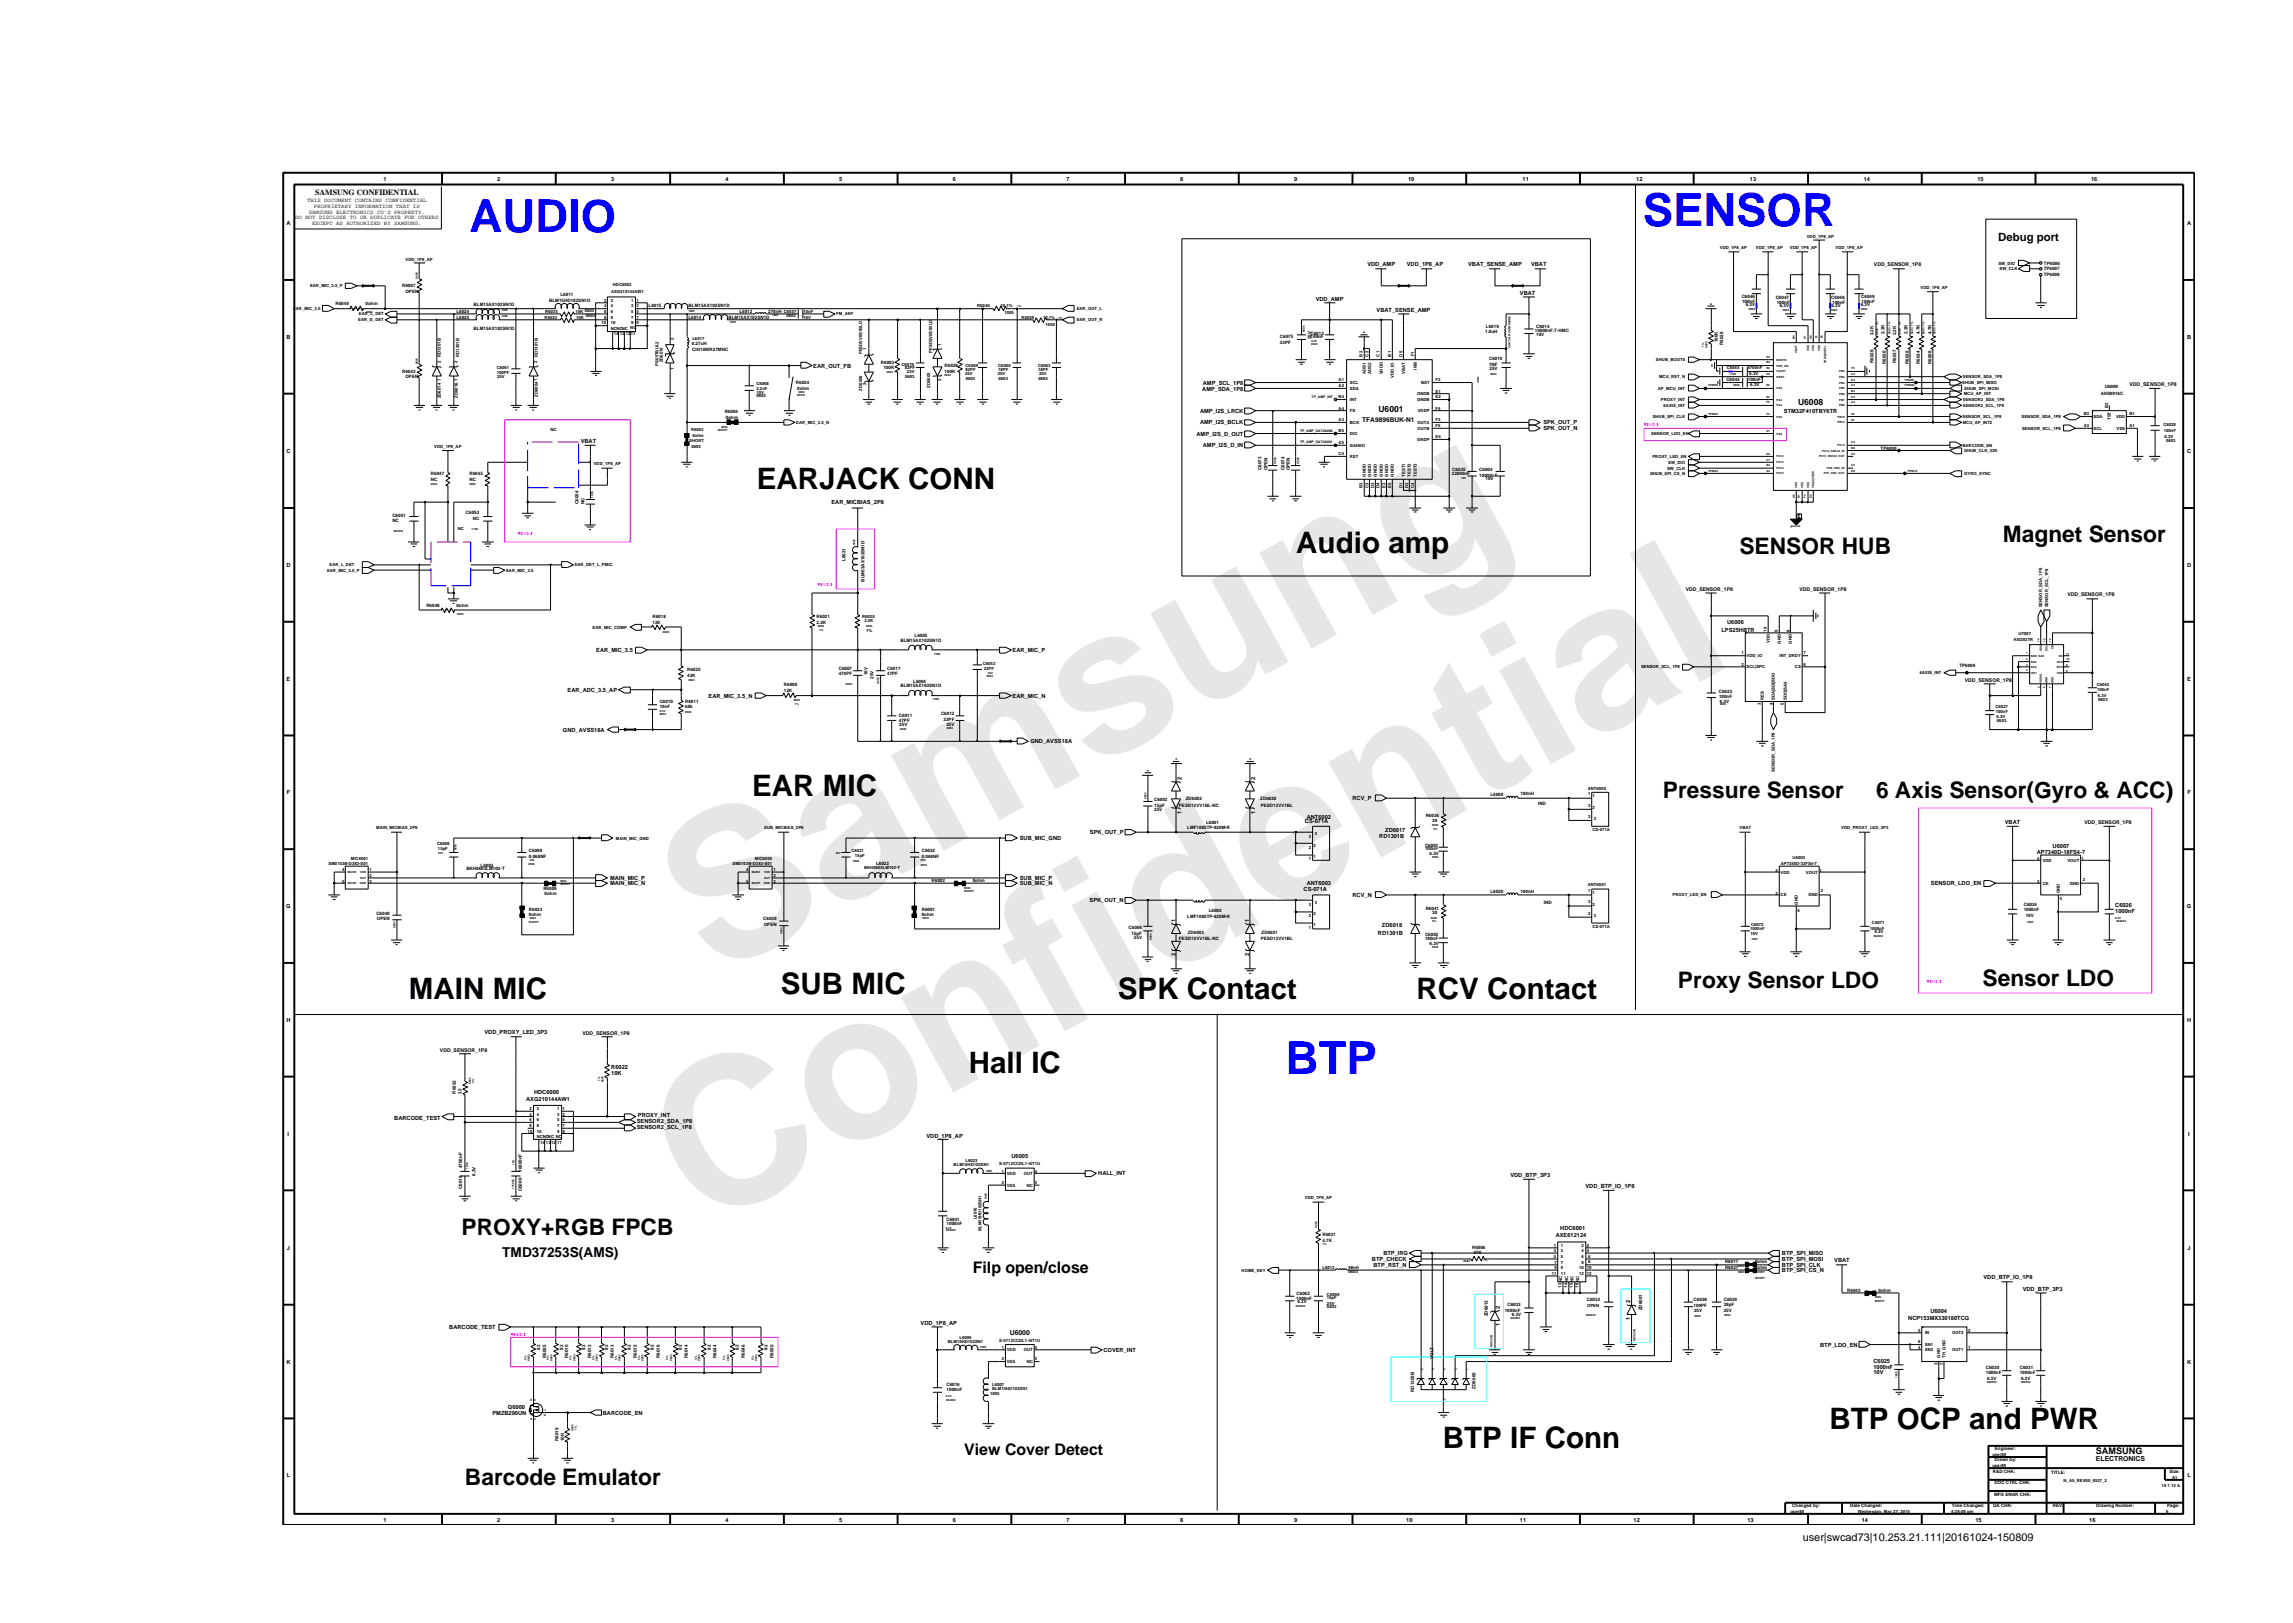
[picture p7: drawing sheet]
<svg xmlns="http://www.w3.org/2000/svg" width="297mm" height="210mm" viewBox="0 0 297 210" stroke-linecap="round" stroke-linejoin="round" font-family="sans-serif">
<defs><g id="words">
<g font-size="26.5" fill="#e6e6e6">
<text x="92.4" y="126.7" transform="rotate(-29 92.4 126.7)">Samsung</text>
<text x="91.1" y="159.4" transform="rotate(-29 91.1 159.4)">Confidential</text>
</g>
<g font-size="5.9" fill="#00f">
<text x="212.8" y="29.2">SENSOR</text>
<text x="60.8" y="30">AUDIO</text>
<text x="166.6" y="139.1">BTP</text>
</g>
<g font-size="3.8">
<text x="98" y="63.3">EARJACK CONN</text>
<text x="167.9" y="71.6">Audio amp</text>
<text x="97.4" y="103.1">EAR MIC</text>
<text x="53" y="129.4">MAIN MIC</text>
<text x="101.2" y="128.8">SUB MIC</text>
<text x="144.8" y="129.4">SPK Contact</text>
<text x="183.5" y="129.4">RCV Contact</text>
<text x="125.5" y="139">Hall IC</text>
<text x="237" y="185.2">BTP OCP and PWR</text>
<text x="186.9" y="187.5">BTP IF Conn</text>
</g>
<g font-size="2.9">
<text x="225.3" y="71.8">SENSOR HUB</text>
<text x="259.4" y="70.2">Magnet Sensor</text>
<text x="215.4" y="103.4">Pressure Sensor</text>
<text x="243" y="103.4">6 Axis Sensor(Gyro &amp; ACC)</text>
<text x="217.4" y="128">Proxy Sensor LDO</text>
<text x="256.8" y="127.7">Sensor LDO</text>
<text x="59.8" y="159.9">PROXY+RGB FPCB</text>
<text x="60.2" y="192.4">Barcode Emulator</text>
</g>
<g font-size="2.1">
<text x="126" y="165">Filp open/close</text>
<text x="124.9" y="188.5">View Cover Detect</text>
</g>
<text font-size="1.8" x="65.1" y="162.8">TMD37253S(AMS)</text>
<text font-size="1.5" x="258.9" y="31.3">Debug port</text>
<text font-size="1.4" x="233.5" y="199.7">user|swcad73|10.253.21.111|20161024-150809</text>
<text font-size="1.2" x="271.5" y="188.4">SAMSUNG</text>
<g font-size="1.1">
<text x="178.6" y="53.4">U6001</text>
<text x="232.9" y="52.5">U6008</text>
</g>
<text font-size="1" x="40.8" y="25.3">SAMSUNG CONFIDENTIAL</text>
<g font-size=".9">
<text x="176.5" y="54.7">TFA9896BUK-N1</text>
<text x="130.8" y="173">U6000</text>
<text x="271.5" y="189.2">ELECTRONICS</text>
</g>
<g font-size=".7">
<text x="49.7" y="23.4">1</text>
<text x="64.4" y="23.4">2</text>
<text x="79.2" y="23.4">3</text>
<text x="94" y="23.4">4</text>
<text x="108.7" y="23.4">5</text>
<text x="123.4" y="23.4">6</text>
<text x="138.2" y="23.4">7</text>
<text x="152.9" y="23.4">8</text>
<text x="167.6" y="23.4">9</text>
<text x="182.4" y="23.4">10</text>
<text x="197.2" y="23.4">11</text>
<text x="212" y="23.4">12</text>
<text x="226.7" y="23.4">13</text>
<text x="241.4" y="23.4">14</text>
<text x="256.2" y="23.4">15</text>
<text x="270.9" y="23.4">16</text>
<text x="37.1" y="29.2">A</text>
<text x="38.2" y="28.3">DO NOT DISCLOSE TO OR DUPLICATE FOR OTHERS</text>
<text x="39.8" y="26.1">THIS DOCUMENT CONTAINS CONFIDENTIAL</text>
<text x="40" y="27.7">SAMSUNG ELECTRONICS CO’S PROPERTY.</text>
<text x="40.4" y="29.1">EXCEPT AS AUTHORIZED BY SAMSUNG.</text>
<text x="40.7" y="26.9">PROPRIETARY INFORMATION THAT IS</text>
<text x="283.3" y="29.2">A</text>
<text x="177.1" y="34.5">VDD_AMP</text>
<text x="182.2" y="34.5">VDD_1P8_AP</text>
<text x="190.2" y="34.5">VBAT_SENSE_AMP</text>
<text x="198.3" y="34.5">VBAT</text>
<text x="242.8" y="34.5">VDD_SENSOR_1P8</text>
<text x="170.4" y="39">VDD_AMP</text>
<text x="178.3" y="40.4">VBAT_SENSE_AMP</text>
<text x="196.9" y="38.2">VBAT</text>
<text x="37.1" y="43.9">B</text>
<text x="105.4" y="47.6">EAR_OUT_FB</text>
<text x="283.3" y="43.9">B</text>
<text x="155.5" y="53.5">AMP_I2S_LRCK</text>
<text x="155.7" y="50.6">AMP_SDA_1P8</text>
<text x="155.8" y="49.8">AMP_SCL_1P8</text>
<text x="231.1" y="53.5">STM32F410TBY6TR</text>
<text x="275.9" y="50">VDD_SENSOR_1P8</text>
<text x="37.1" y="58.6">C</text>
<text x="75.2" y="57.4">VBAT</text>
<text x="155" y="56.4">AMP_I2S_D_OUT</text>
<text x="155.5" y="55">AMP_I2S_BCLK</text>
<text x="155.8" y="58">AMP_I2S_D_IN</text>
<text x="199.9" y="55">SPK_OUT_P</text>
<text x="199.9" y="55.8">SPK_OUT_N</text>
<text x="283.3" y="58.6">C</text>
<text x="107.7" y="65.3">EAR_MICBIAS_2P8</text>
<text x="37.1" y="73.4">D</text>
<text x="218.4" y="76.6">VDD_SENSOR_1P8</text>
<text x="233.1" y="76.6">VDD_SENSOR_1P8</text>
<text x="267.8" y="77.2">VDD_SENSOR_1P8</text>
<text x="283.3" y="73.4">D</text>
<text x="223" y="81.8">LPS25HBTR</text>
<text x="223.7" y="80.9">U6006</text>
<text x="37.1" y="88.2">E</text>
<text x="73.5" y="89.6">EAR_ADC_3.5_AP</text>
<text x="77.2" y="84.5">EAR_MIC_3.5</text>
<text x="131.2" y="84.5">EAR_MIC_P</text>
<text x="254.5" y="88.3">VDD_SENSOR_1P8</text>
<text x="283.3" y="88.2">E</text>
<text x="72.9" y="94.8">GND_AVSS18A</text>
<text x="91.8" y="90.4">EAR_MIC_3.5_N</text>
<text x="131.2" y="90.4">EAR_MIC_N</text>
<text x="133.5" y="96.3">GND_AVSS18A</text>
<text x="153.1" y="101" transform="rotate(-90 153.1 101)">2</text>
<text x="162.6" y="101" transform="rotate(-90 162.6 101)">2</text>
<text x="37.1" y="102.9">F</text>
<text x="153.1" y="105.4" transform="rotate(-90 153.1 105.4)">1</text>
<text x="162.6" y="105.4" transform="rotate(-90 162.6 105.4)">1</text>
<text x="169" y="106.7">CS-071A</text>
<text x="169.3" y="106">ANT6002</text>
<text x="175.2" y="103.7">RCV_P</text>
<text x="179.4" y="107.8">ZD6017</text>
<text x="259.7" y="106.8">VBAT</text>
<text x="270" y="106.8">VDD_SENSOR_1P8</text>
<text x="283.4" y="102.9">F</text>
<text x="132.1" y="108.8">SUB_MIC_GND</text>
<text x="141.2" y="108.1">SPK_OUT_P</text>
<text x="178.7" y="108.5">RD1301B</text>
<text x="263.8" y="110.6">AP7340D-18FS4-7</text>
<text x="265.9" y="109.8">U6007</text>
<text x="37.1" y="117.6">G</text>
<text x="79" y="114">MAIN_MIC_P</text>
<text x="79" y="114.7">MAIN_MIC_N</text>
<text x="132.1" y="114.7">SUB_MIC_N</text>
<text x="132.1" y="114">SUB_MIC_P</text>
<text x="141.1" y="116.9">SPK_OUT_N</text>
<text x="152.3" y="119.4" transform="rotate(-90 152.3 119.4)">1</text>
<text x="161.8" y="119.4" transform="rotate(-90 161.8 119.4)">1</text>
<text x="168.9" y="115.4">CS-071A</text>
<text x="169.3" y="114.7">ANT6003</text>
<text x="175.2" y="116.2">RCV_N</text>
<text x="250.1" y="114.7">SENSOR_LDO_EN</text>
<text x="274" y="118.3">1000nF</text>
<text x="274" y="117.5">C6026</text>
<text x="283.3" y="117.6">G</text>
<text x="152.3" y="123.9" transform="rotate(-90 152.3 123.9)">2</text>
<text x="161.8" y="123.9" transform="rotate(-90 161.8 123.9)">2</text>
<text x="178.5" y="121.1">RD1301B</text>
<text x="179" y="120.1">ZD6018</text>
<text x="37.1" y="132.4">H</text>
<text x="57" y="136.2">VDD_SENSOR_1P8</text>
<text x="62.8" y="133.9">VDD_PROXY_LED_3P3</text>
<text x="75.5" y="134">VDD_SENSOR_1P8</text>
<text x="283.3" y="132.4">H</text>
<text x="68.2" y="142.6">AXG210144AW1</text>
<text x="69.2" y="141.7">HDC6000</text>
<text x="79.2" y="139.3">10K</text>
<text x="79.2" y="138.5">R6022</text>
<text x="37.3" y="147.1">I</text>
<text x="51.1" y="145.1">BARCODE_TEST</text>
<text x="82.5" y="145.5">SENSOR2_SDA_1P8</text>
<text x="82.5" y="146.3">SENSOR2_SCL_1P8</text>
<text x="82.6" y="144.7">PROXY_INT</text>
<text x="120" y="147.4">VDD_1P8_AP</text>
<text x="283.5" y="147.1">I</text>
<text x="131" y="150.1">U6005</text>
<text x="142.3" y="152.3">HALL_INT</text>
<text x="195.7" y="152.5">VDD_BTP_3P3</text>
<text x="205.4" y="154">VDD_BTP_IO_1P8</text>
<text x="37.2" y="161.9">J</text>
<text x="201.5" y="160.3">AXE612124</text>
<text x="202.1" y="159.4">HDC6001</text>
<text x="283.4" y="161.9">J</text>
<text x="177.7" y="163.4">BTP_CHECK</text>
<text x="177.9" y="164.1">BTP_RST_N</text>
<text x="179.2" y="162.6">BTP_IRQ</text>
<text x="230.8" y="162.6">BTP_SPI_MISO</text>
<text x="230.8" y="163.4">BTP_SPI_MOSI</text>
<text x="230.8" y="164.1">BTP_SPI_CLK</text>
<text x="230.8" y="164.8">BTP_SPI_CS_N</text>
<text x="237.6" y="163.5">VBAT</text>
<text x="256.9" y="165.7">VDD_BTP_IO_1P8</text>
<text x="262" y="167.3">VDD_BTP_3P3</text>
<text x="58.2" y="172.2">BARCODE_TEST</text>
<text x="119.3" y="171.7">VDD_1P8_AP</text>
<text x="194.3" y="171.8" transform="rotate(-90 194.3 171.8)">1</text>
<text x="194.3" y="169.5" transform="rotate(-90 194.3 169.5)">2</text>
<text x="211.2" y="171.1" transform="rotate(-90 211.2 171.1)">1</text>
<text x="211.2" y="168.8" transform="rotate(-90 211.2 168.8)">2</text>
<text x="247.2" y="171.1">NCP153MX330180TCG</text>
<text x="250.1" y="170.1">U6004</text>
<text x="37.1" y="176.7">K</text>
<text x="142.9" y="175.1">COVER_INT</text>
<text x="235.8" y="174.5">BTP_LDO_EN</text>
<text x="242.7" y="178">10V</text>
<text x="242.7" y="176.6">C6025</text>
<text x="242.7" y="177.3">1000nF</text>
<text x="283.3" y="176.7">K</text>
<text x="63.8" y="183.3">PMZB290UN</text>
<text x="65.8" y="182.5">Q6000</text>
<text x="78.1" y="183.3">BARCODE_EN</text>
<text x="37.1" y="191.4">L</text>
<text x="283.4" y="191.4">L</text>
<text x="49.7" y="197.1">1</text>
<text x="64.4" y="197.1">2</text>
<text x="79.2" y="197.1">3</text>
<text x="94" y="197.1">4</text>
<text x="108.7" y="197.1">5</text>
<text x="123.4" y="197.1">6</text>
<text x="138.2" y="197.1">7</text>
<text x="152.9" y="197.1">8</text>
<text x="167.6" y="197.1">9</text>
<text x="182.2" y="197.1">10</text>
<text x="196.9" y="197.1">11</text>
<text x="211.6" y="197.1">12</text>
<text x="226.4" y="197.1">13</text>
<text x="241.2" y="197.1">14</text>
<text x="255.9" y="197.1">15</text>
<text x="270.6" y="197.1">16</text>
</g>
<g font-size=".6">
<text x="52.5" y="33.8">VDD_1P8_AP</text>
<text x="222.8" y="32.2">VDD_1P8_AP</text>
<text x="227.5" y="32.2">VDD_1P8_AP</text>
<text x="231.9" y="32.2">VDD_1P8_AP</text>
<text x="234.1" y="30.8">VDD_1P8_AP</text>
<text x="237.8" y="32.2">VDD_1P8_AP</text>
<text x="258.9" y="34.3">SW_DIO</text>
<text x="259" y="35">SW_CLK</text>
<text x="264.7" y="35">TP6007</text>
<text x="264.7" y="35.8">TP6008</text>
<text x="264.8" y="34.3">TP6006</text>
<text x="38" y="40.2">EAR_MIC_3.5</text>
<text x="40.2" y="37.2">EAR_MIC_3.5_P</text>
<text x="43.5" y="39.6">R6049</text>
<text x="46.4" y="41.6">EAR_G_DET</text>
<text x="46.5" y="40.9">EAR_L_DET</text>
<text x="47.4" y="39.6">0ohm</text>
<text x="52.1" y="37.2">R6007</text>
<text x="52.5" y="38">OPEN</text>
<text x="59.1" y="41.3">L6025</text>
<text x="59.1" y="40.5">L6024</text>
<text x="61.4" y="39.6">BLM15AX102SN1D</text>
<text x="70.6" y="41.3">R6033</text>
<text x="70.6" y="40.5">R6035</text>
<text x="71.1" y="39.1">BLM15HD182SN1D</text>
<text x="72.6" y="38.3">L6011</text>
<text x="74.5" y="40.5">10K 0603</text>
<text x="74.6" y="41.3">10K</text>
<text x="75.9" y="41.1">0603</text>
<text x="78.3" y="40.6">6</text>
<text x="78.3" y="41.3">8</text>
<text x="78.3" y="39.8">4</text>
<text x="78.3" y="39.1">2</text>
<text x="79.1" y="40.6">6</text>
<text x="79.1" y="41.3">8</text>
<text x="79.1" y="39.8">4</text>
<text x="79.1" y="39.1">2</text>
<text x="79.2" y="38">AXG210144AW1</text>
<text x="79.4" y="37">HDC6002</text>
<text x="81.8" y="40.6">5</text>
<text x="81.8" y="41.3">7</text>
<text x="81.8" y="39.1">1</text>
<text x="81.8" y="39.8">3</text>
<text x="82.4" y="40.6">5</text>
<text x="82.4" y="41.3">7</text>
<text x="82.4" y="39.1">1</text>
<text x="82.4" y="39.8">3</text>
<text x="84" y="39.8">L6015</text>
<text x="89.2" y="41.3">L6014</text>
<text x="89.2" y="39.8">BLM15AX102SN1D</text>
<text x="94.4" y="41.3">BLM15AX102SN1D</text>
<text x="95.8" y="40.5">L6012</text>
<text x="99.5" y="40.5">270nH C6057</text>
<text x="101.9" y="41.1">0603</text>
<text x="104.1" y="41.3">10V</text>
<text x="104.1" y="40.5">10nF</text>
<text x="108.3" y="40.9">FM_ANT</text>
<text x="126.6" y="39.8">R6040</text>
<text x="129.6" y="39.8">10,1%</text>
<text x="130.1" y="40.7">1005</text>
<text x="132.3" y="41.3">R6039</text>
<text x="135.1" y="41.3">10,1%</text>
<text x="139.5" y="41.6">EAR_OUT_R</text>
<text x="139.5" y="40.2">EAR_OUT_L</text>
<text x="225.6" y="38.6">C6046</text>
<text x="225.7" y="39.2">100nF</text>
<text x="226.1" y="39.7">6.3V</text>
<text x="230" y="38.7">C6047</text>
<text x="230.2" y="39.4">100nF</text>
<text x="230.5" y="39.8">6.3V</text>
<text x="237.2" y="38.7">C6048</text>
<text x="237.2" y="39.8">6.3V</text>
<text x="237.3" y="39.4">100nF</text>
<text x="241" y="39.7">6.3V</text>
<text x="241.1" y="38.6">C6049</text>
<text x="241.2" y="39.2">100nF</text>
<text x="248.8" y="37.4">VDD_1P8_AP</text>
<text x="57.1" y="47" transform="rotate(-90 57.1 47)">2</text>
<text x="57.1" y="46.3" transform="rotate(-90 57.1 46.3)">RD1301B</text>
<text x="59.3" y="47.1" transform="rotate(-90 59.3 47.1)">2</text>
<text x="59.5" y="46.2" transform="rotate(-90 59.5 46.2)">RD1301B</text>
<text x="61.4" y="42.7">BLM15AX102SN1D</text>
<text x="64.4" y="47.9">C6061</text>
<text x="69.6" y="47.1" transform="rotate(-90 69.6 47.1)">2</text>
<text x="69.7" y="46.3" transform="rotate(-90 69.7 46.3)">RD1301B</text>
<text x="77.9" y="42">10</text>
<text x="79.1" y="42.8">NCNCNC NC</text>
<text x="79.1" y="42">10</text>
<text x="79.5" y="43.4">14</text>
<text x="80.3" y="43.4">13</text>
<text x="81.1" y="43.4">1211</text>
<text x="81.8" y="42">9</text>
<text x="82.4" y="42">9</text>
<text x="85.3" y="47.4" transform="rotate(-90 85.3 47.4)">PS05TBUL2</text>
<text x="85.9" y="47" transform="rotate(-90 85.9 47)">ZD6010</text>
<text x="87.3" y="47.9" transform="rotate(-90 87.3 47.9)">1</text>
<text x="87.3" y="44.1" transform="rotate(-90 87.3 44.1)">2</text>
<text x="89.6" y="44.7">0.27uH</text>
<text x="89.7" y="45.4">CIG10WR27MNC</text>
<text x="89.7" y="44.1">L6017</text>
<text x="111.7" y="45.9" transform="rotate(-90 111.7 45.9)">PESD5V0S1BLD</text>
<text x="112.2" y="45.4" transform="rotate(-90 112.2 45.4)">1</text>
<text x="114.1" y="47.2">R6003</text>
<text x="114.4" y="47.8">100K</text>
<text x="116.8" y="47.4">C6070</text>
<text x="117.2" y="47.9">82PF</text>
<text x="120.7" y="45.7" transform="rotate(-90 120.7 45.7)">PESD5V0S1BLD</text>
<text x="121.9" y="44.9" transform="rotate(-90 121.9 44.9)">1</text>
<text x="122.4" y="47.5">R6026</text>
<text x="125.1" y="47.5">C6069</text>
<text x="129.3" y="47.5">C6065</text>
<text x="134.5" y="47.5">C6063</text>
<text x="135.5" y="42.2">1005</text>
<text x="165.8" y="44.6">33PF</text>
<text x="165.8" y="43.8">C6075</text>
<text x="169.8" y="43.3">C6013</text>
<text x="169.8" y="43.8">100nF</text>
<text x="169.9" y="44" transform="rotate(-90 169.9 44)">25V</text>
<text x="176.5" y="46.2" transform="rotate(-90 176.5 46.2)">B2</text>
<text x="177.3" y="46.2" transform="rotate(-90 177.3 46.2)">C2</text>
<text x="178.7" y="46.2" transform="rotate(-90 178.7 46.2)">C1</text>
<text x="180.2" y="46.2" transform="rotate(-90 180.2 46.2)">B1</text>
<text x="181.7" y="46.2" transform="rotate(-90 181.7 46.2)">D5</text>
<text x="183.2" y="46.2" transform="rotate(-90 183.2 46.2)">F1</text>
<text x="183.5" y="47.9" transform="rotate(-90 183.5 47.9)">INB</text>
<text x="192.4" y="43.1">1.0uH</text>
<text x="192.5" y="42.5">L6019</text>
<text x="192.9" y="46.6">C6019</text>
<text x="192.9" y="47.4">1NF</text>
<text x="193" y="48">25V</text>
<text x="198.8" y="43">10000nF,T-HMC</text>
<text x="199" y="43.6">10V</text>
<text x="199" y="42.5">C6014</text>
<text x="214.5" y="46.8">SHUB_BOOT0</text>
<text x="222.5" y="44.4" transform="rotate(-90 222.5 44.4)">100K</text>
<text x="223.2" y="44.7" transform="rotate(-90 223.2 44.7)">R6028</text>
<text x="223.7" y="47.9">C6045</text>
<text x="226.4" y="47.9">4700nF</text>
<text x="242.7" y="47.1" transform="rotate(-90 242.7 47.1)">R6029</text>
<text x="242.7" y="43.4" transform="rotate(-90 242.7 43.4)">2.2K</text>
<text x="244.1" y="43.3" transform="rotate(-90 244.1 43.3)">2.2K</text>
<text x="244.3" y="47.2" transform="rotate(-90 244.3 47.2)">R6030</text>
<text x="245.7" y="47.1" transform="rotate(-90 245.7 47.1)">R6037</text>
<text x="245.7" y="43.4" transform="rotate(-90 245.7 43.4)">2.2K</text>
<text x="247.1" y="43.3" transform="rotate(-90 247.1 43.3)">2.2K</text>
<text x="247.3" y="47.2" transform="rotate(-90 247.3 47.2)">R6038</text>
<text x="248.7" y="47.2" transform="rotate(-90 248.7 47.2)">R6034</text>
<text x="248.7" y="43.3" transform="rotate(-90 248.7 43.3)">4.7K</text>
<text x="250.2" y="47.2" transform="rotate(-90 250.2 47.2)">R6008</text>
<text x="250.2" y="43.3" transform="rotate(-90 250.2 43.3)">4.7K</text>
<text x="52.1" y="48.3">R6042</text>
<text x="52.5" y="49">OPEN</text>
<text x="57.1" y="51.6" transform="rotate(-90 57.1 51.6)">ZD6014</text>
<text x="57.1" y="49.4" transform="rotate(-90 57.1 49.4)">1</text>
<text x="59.3" y="49.4" transform="rotate(-90 59.3 49.4)">1</text>
<text x="59.3" y="51.5" transform="rotate(-90 59.3 51.5)">ZD6016</text>
<text x="64.4" y="48.5">100PF</text>
<text x="64.4" y="49">25V</text>
<text x="69.7" y="51.4" transform="rotate(-90 69.7 51.4)">ZD60041</text>
<text x="93.9" y="53.5">R6004</text>
<text x="98" y="50.5">2.2nF</text>
<text x="98" y="51.4">0603</text>
<text x="98" y="51">10V</text>
<text x="98" y="49.9">C6068</text>
<text x="103.1" y="49.7">R6024</text>
<text x="103.3" y="50.5">0ohm</text>
<text x="111.7" y="50.6" transform="rotate(-90 111.7 50.6)">ZD6006</text>
<text x="112.2" y="49.9" transform="rotate(-90 112.2 49.9)">2</text>
<text x="117.2" y="49">0603</text>
<text x="117.5" y="48.3">25V</text>
<text x="120.5" y="50.3" transform="rotate(-90 120.5 50.3)">ZD6005</text>
<text x="121.9" y="49.4" transform="rotate(-90 121.9 49.4)">2</text>
<text x="122.4" y="48.3">100K</text>
<text x="125" y="48.5">25V</text>
<text x="125.1" y="48.1">82PF</text>
<text x="125.1" y="49.2">0603</text>
<text x="129.3" y="48.5">25V</text>
<text x="129.3" y="48.1">18PF</text>
<text x="129.4" y="49.2">0603</text>
<text x="134.5" y="48.1">18PF</text>
<text x="134.5" y="49.2">0603</text>
<text x="134.6" y="48.5">25V</text>
<text x="173.4" y="53.1">A4</text>
<text x="173.4" y="51.6">B4</text>
<text x="173.4" y="49.4">A1</text>
<text x="173.4" y="50.1">A2</text>
<text x="174.9" y="53.4">FS</text>
<text x="174.9" y="52">INT</text>
<text x="174.9" y="49.8">SCL</text>
<text x="174.9" y="50.5">SDA</text>
<text x="176.9" y="48.4" transform="rotate(-90 176.9 48.4)">ADS1</text>
<text x="177.6" y="48.4" transform="rotate(-90 177.6 48.4)">ADS2</text>
<text x="179.1" y="48.5" transform="rotate(-90 179.1 48.5)">VDDD</text>
<text x="180.6" y="49" transform="rotate(-90 180.6 49)">VDD_IO</text>
<text x="182" y="48.4" transform="rotate(-90 182 48.4)">VBAT</text>
<text x="183.6" y="51.2">GNDB</text>
<text x="183.6" y="52">GNDB</text>
<text x="183.7" y="53.4">VDDP</text>
<text x="184.1" y="49.8">BST</text>
<text x="186" y="50.9">E1</text>
<text x="186" y="51.6">E2</text>
<text x="186" y="49.4">F2</text>
<text x="186" y="53.1">F4</text>
<text x="214.8" y="50.5">AP_MCU_INT</text>
<text x="214.9" y="49">MCU_RST_N</text>
<text x="215.2" y="52">PROXY_INT</text>
<text x="215.5" y="52.7">6AXIS_INT</text>
<text x="223.6" y="49.4">C6044</text>
<text x="226.4" y="49.4">100nF</text>
<text x="226.6" y="48.5">6.3V</text>
<text x="226.7" y="50">6.3V</text>
<text x="254.2" y="49.8">SHUB_SPI_MISO</text>
<text x="254.3" y="52.7">SENSOR2_SCL_1P8</text>
<text x="254.3" y="49">SENSOR_SDA_1P8</text>
<text x="254.3" y="52">SENSOR2_SDA_1P8</text>
<text x="254.4" y="51.2">MCU_AP_INT</text>
<text x="254.5" y="50.5">SHUB_SPI_MOSI</text>
<text x="269.9" y="53.8">B3</text>
<text x="272.1" y="51.2">AK09916C</text>
<text x="272.7" y="50.3">U6009</text>
<text x="273.1" y="52.9" transform="rotate(-90 273.1 52.9)">B2</text>
<text x="275.9" y="53.8">B1</text>
<text x="56.3" y="58.1">VDD_1P8_AP</text>
<text x="71.3" y="55.8">NC</text>
<text x="89.3" y="57.3">SHORT</text>
<text x="89.5" y="55.8">R6052</text>
<text x="89.6" y="58">0603</text>
<text x="89.7" y="56.6">0ohm</text>
<text x="94" y="54.3">0ohm</text>
<text x="103.2" y="54.9">EAR_MIC_3.5_N</text>
<text x="173.4" y="59">C5</text>
<text x="173.4" y="54.6">A3</text>
<text x="173.4" y="57.5">A5</text>
<text x="173.4" y="56">B5</text>
<text x="174.9" y="59.3">RST</text>
<text x="174.9" y="54.9">BCK</text>
<text x="174.9" y="57.9">GAINIO</text>
<text x="174.9" y="56.4">DIO</text>
<text x="183.6" y="57.1">GNDP</text>
<text x="183.6" y="54.9">OUTA</text>
<text x="183.6" y="55.7">OUTB</text>
<text x="186" y="56.8">E4</text>
<text x="186" y="54.6">F3</text>
<text x="186" y="55.3">F5</text>
<text x="213.9" y="56.4">SENSOR_LDO_EN</text>
<text x="214.1" y="59.3">PROXY_LED_EN</text>
<text x="214.1" y="54.2">SHUB_SPI_CLK</text>
<text x="243.6" y="58.2">TP6000</text>
<text x="254.2" y="57.9">BARCODE_EN</text>
<text x="254.2" y="54.2">SENSOR_SCL_1P8</text>
<text x="254.3" y="54.9">MCU_AP_INT2</text>
<text x="254.5" y="58.6">SHUB_CLK_32K</text>
<text x="261.9" y="54.2">SENSOR_SDA_1P8</text>
<text x="261.9" y="55.7">SENSOR_SCL_1P8</text>
<text x="269.9" y="55.3">A3</text>
<text x="271.2" y="55.7">SCL</text>
<text x="271.2" y="54.2">SDA</text>
<text x="273.4" y="54.4" transform="rotate(-90 273.4 54.4)">TST</text>
<text x="274.1" y="54.2">VDD</text>
<text x="274.2" y="55.7">VSS</text>
<text x="275.9" y="55.3">A1</text>
<text x="280.3" y="55.2">C6020</text>
<text x="280.3" y="56">100nF</text>
<text x="280.4" y="56.8">6.3V</text>
<text x="280.6" y="57.3">0603</text>
<text x="55.8" y="62.3">NC</text>
<text x="55.8" y="61.5">R6047</text>
<text x="60.8" y="62.3">NC</text>
<text x="60.8" y="61.5">R6045</text>
<text x="75" y="65.3" transform="rotate(-90 75 65.3)">C6054</text>
<text x="75.7" y="65.3" transform="rotate(-90 75.7 65.3)">NC</text>
<text x="76.9" y="60.3">VDD_1P8_AP</text>
<text x="163.4" y="60.9" transform="rotate(-90 163.4 60.9)">C6073</text>
<text x="164.2" y="60.9" transform="rotate(-90 164.2 60.9)">OPEN</text>
<text x="166.4" y="60.9" transform="rotate(-90 166.4 60.9)">C6074</text>
<text x="167.1" y="60.9" transform="rotate(-90 167.1 60.9)">OPEN</text>
<text x="176.5" y="63.2" transform="rotate(-90 176.5 63.2)">B3</text>
<text x="176.9" y="61.8" transform="rotate(-90 176.9 61.8)">GNDD</text>
<text x="177.3" y="63.2" transform="rotate(-90 177.3 63.2)">C3</text>
<text x="177.6" y="61.8" transform="rotate(-90 177.6 61.8)">GNDD</text>
<text x="178" y="63.2" transform="rotate(-90 178 63.2)">D3</text>
<text x="178.4" y="61.8" transform="rotate(-90 178.4 61.8)">GNDD</text>
<text x="178.7" y="63.2" transform="rotate(-90 178.7 63.2)">D4</text>
<text x="179.1" y="61.8" transform="rotate(-90 179.1 61.8)">GNDD</text>
<text x="179.5" y="63.2" transform="rotate(-90 179.5 63.2)">E3</text>
<text x="179.8" y="61.8" transform="rotate(-90 179.8 61.8)">GNDD</text>
<text x="180.2" y="63.2" transform="rotate(-90 180.2 63.2)">E5</text>
<text x="180.6" y="61.8" transform="rotate(-90 180.6 61.8)">GNDD</text>
<text x="181.7" y="63.2" transform="rotate(-90 181.7 63.2)">D1</text>
<text x="182" y="61.8" transform="rotate(-90 182 61.8)">TEST1</text>
<text x="182.4" y="63.2" transform="rotate(-90 182.4 63.2)">D2</text>
<text x="182.8" y="61.8" transform="rotate(-90 182.8 61.8)">TEST2</text>
<text x="183.2" y="63.2" transform="rotate(-90 183.2 63.2)">C4</text>
<text x="183.5" y="61.8" transform="rotate(-90 183.5 61.8)">TEST3</text>
<text x="188.1" y="61.5">22000nF</text>
<text x="188.1" y="61">C6035</text>
<text x="191.6" y="61.8">10000nF</text>
<text x="191.6" y="61">C6004</text>
<text x="192.4" y="62.2">10V</text>
<text x="213.8" y="61.5">SHUB_SPI_CS_N</text>
<text x="216" y="60.9">SW_CLK</text>
<text x="216.1" y="60.1">SW_DIO</text>
<text x="254.5" y="61.5">GYRO_SYNC</text>
<text x="50.8" y="66.9">C6051</text>
<text x="50.8" y="67.6">NC</text>
<text x="59.3" y="68.7">NC</text>
<text x="60.4" y="66.6">C6053</text>
<text x="61.2" y="67.3">NC</text>
<text x="42.4" y="74.1">EAR_MIC_3.5_P</text>
<text x="42.7" y="73.4">EAR_L_DET</text>
<text x="65.6" y="74.1">EAR_MIC_3.5</text>
<text x="74.5" y="73.4">EAR_DET_L_PMIC</text>
<text x="109.5" y="72.7" transform="rotate(-90 109.5 72.7)">L6021</text>
<text x="112" y="75.4" transform="rotate(-90 112 75.4)">BLM03AX102SN1D</text>
<text x="55.2" y="78.7">R6048</text>
<text x="59.1" y="78.7">0ohm</text>
<text x="76.8" y="81.4">EAR_MIC_COMP</text>
<text x="84.5" y="80">R6018</text>
<text x="84.5" y="80.8">120</text>
<text x="105.8" y="80.9">2.2K</text>
<text x="105.8" y="80.1">R6021</text>
<text x="111.7" y="80">R6020</text>
<text x="112" y="80.5">2.2K</text>
<text x="112.2" y="81.8">1%</text>
<text x="116.6" y="83.1">BLM15AX102SN1D</text>
<text x="118.5" y="82.5">L6005</text>
<text x="228.9" y="81.8" transform="rotate(-90 228.9 81.8)">10</text>
<text x="229.3" y="83.3" transform="rotate(-90 229.3 83.3)">VDD</text>
<text x="230.3" y="81.8" transform="rotate(-90 230.3 81.8)">9</text>
<text x="230.7" y="83.4" transform="rotate(-90 230.7 83.4)">GND</text>
<text x="231.8" y="81.8" transform="rotate(-90 231.8 81.8)">8</text>
<text x="232.1" y="83.4" transform="rotate(-90 232.1 83.4)">GND</text>
<text x="260.9" y="83.1">K6DS3TR</text>
<text x="261.5" y="82.3">U7007</text>
<text x="264.6" y="78.7" transform="rotate(-90 264.6 78.7)">SENSOR_SDA_1P8</text>
<text x="265.3" y="78.7" transform="rotate(-90 265.3 78.7)">SENSOR_SCL_1P8</text>
<text x="89" y="87.7">43K</text>
<text x="89" y="87">R6025</text>
<text x="101.5" y="89.7">12K</text>
<text x="101.5" y="88.9">R6000</text>
<text x="108.7" y="86.8">C6007</text>
<text x="108.7" y="87.5">470PF</text>
<text x="112.4" y="87.5" transform="rotate(-90 112.4 87.5)">16V</text>
<text x="113.1" y="87.9" transform="rotate(-90 113.1 87.9)">25V</text>
<text x="114.9" y="86.8">C6017</text>
<text x="114.9" y="87.5">47PF</text>
<text x="116.6" y="89.1">BLM15AX102SN1D</text>
<text x="118.3" y="88.5">L6004</text>
<text x="127.3" y="86.2">C6052</text>
<text x="127.5" y="86.8">33PF</text>
<text x="212.6" y="86.6">SENSOR_SCL_1P8</text>
<text x="222.7" y="89.8">C6023</text>
<text x="225.6" y="86.3">2</text>
<text x="225.6" y="84.8">1</text>
<text x="226.3" y="86.6">SCL|SPC</text>
<text x="226.3" y="85.2">VDD_IO</text>
<text x="230.5" y="85.2">INT_DRDY</text>
<text x="232.5" y="86.6">CS</text>
<text x="233.6" y="86.3">6</text>
<text x="233.6" y="84.8">7</text>
<text x="248.7" y="87.4">6AXIS_INT</text>
<text x="253.8" y="86.4">TP6009</text>
<text x="271.6" y="88.8">C6042</text>
<text x="271.7" y="89.5">100nF</text>
<text x="85.5" y="91.7">10nF</text>
<text x="85.5" y="91">C6010</text>
<text x="88.8" y="91">R6011</text>
<text x="88.8" y="91.7">68k</text>
<text x="116.4" y="93.6">47PF</text>
<text x="116.4" y="92.9">C6011</text>
<text x="116.5" y="94.1">25V</text>
<text x="121.9" y="92.7">C6012</text>
<text x="122.2" y="93.4">33PF</text>
<text x="122.6" y="94">25V</text>
<text x="222.7" y="90.4">100nF</text>
<text x="222.8" y="91">6.3V</text>
<text x="228.1" y="91.3" transform="rotate(-90 228.1 91.3)">3</text>
<text x="228.5" y="90.7" transform="rotate(-90 228.5 90.7)">RES</text>
<text x="229.6" y="91.3" transform="rotate(-90 229.6 91.3)">4</text>
<text x="229.9" y="90.7" transform="rotate(-90 229.9 90.7)">SDA|SDI|SDO</text>
<text x="231.1" y="91.3" transform="rotate(-90 231.1 91.3)">5</text>
<text x="231.5" y="90.7" transform="rotate(-90 231.5 90.7)">SDO|SA0</text>
<text x="258.5" y="91.7">C6027</text>
<text x="258.5" y="92.3">100nF</text>
<text x="258.6" y="93.1">6.3V</text>
<text x="258.7" y="93.6">0603</text>
<text x="271.8" y="90.3">6.3V</text>
<text x="271.8" y="90.9">0603</text>
<text x="229.9" y="100" transform="rotate(-90 229.9 100)">SENSOR_SDA_1P8</text>
<text x="48.7" y="107.4">MAIN_MICBIAS_2P8</text>
<text x="99" y="107.4">SUB_MICBIAS_2P8</text>
<text x="149.5" y="103.7">C6003</text>
<text x="149.5" y="105">25V</text>
<text x="149.5" y="104.5">15pF</text>
<text x="152.7" y="104.5">PESD12VV1BL-NC</text>
<text x="153.6" y="103.6">ZD6002</text>
<text x="153.8" y="107.4">LMF1005TP-820M-R</text>
<text x="156.2" y="106.8">L6001</text>
<text x="163.3" y="103.6">ZD6020</text>
<text x="163.3" y="104.5">PESD12VV1BL</text>
<text x="184.7" y="105.9">R6036</text>
<text x="185.5" y="106.5">30</text>
<text x="193.1" y="103.2">L6000</text>
<text x="197" y="103">100nH</text>
<text x="199.2" y="104.3">IND</text>
<text x="205.7" y="102.3">ANT6000</text>
<text x="205.7" y="103">1</text>
<text x="205.7" y="104.5">2</text>
<text x="205.7" y="106">3</text>
<text x="206.3" y="107.6">CS-071A</text>
<text x="206.3" y="103.3">1</text>
<text x="206.3" y="104.8">2</text>
<text x="206.5" y="106.3">3</text>
<text x="225.3" y="107.4">VBAT</text>
<text x="238.5" y="107.4">VDD_PROXY_LED_3P3</text>
<text x="42.6" y="112">SM0103B-D383-S01</text>
<text x="44.3" y="112.8">4</text>
<text x="45.5" y="111.4">MIC6001</text>
<text x="47.9" y="112.8">1</text>
<text x="47.9" y="113.6">2</text>
<text x="56.6" y="109.5">C6008</text>
<text x="56.7" y="110.1">15pF</text>
<text x="60.4" y="112.8">BKH0603LM102-T</text>
<text x="62.3" y="112.3">L6003</text>
<text x="68.5" y="111.1">0.068NF</text>
<text x="68.5" y="110.3">C6009</text>
<text x="79.8" y="108.8">MAIN_MIC_GND</text>
<text x="94.9" y="112">SM0103B-D383-S01</text>
<text x="96.7" y="112.8">4</text>
<text x="97.8" y="111.4">MIC6000</text>
<text x="100.2" y="113.6">2</text>
<text x="100.2" y="112.8">1</text>
<text x="110.3" y="110.4">C6021</text>
<text x="110.8" y="111">15pF</text>
<text x="111.9" y="112.6">BKH0603LM102-T</text>
<text x="113.5" y="112.1">L6022</text>
<text x="119.4" y="110.3">C6022</text>
<text x="119.4" y="111.1">0.068NF</text>
<text x="169.6" y="108.6">3</text>
<text x="169.6" y="111.4">1</text>
<text x="169.6" y="110">2</text>
<text x="170.2" y="111.2">1</text>
<text x="170.2" y="109.8">2</text>
<text x="170.3" y="108.2">3</text>
<text x="184.6" y="109.7">C6001</text>
<text x="184.6" y="110.2">100nF</text>
<text x="185.2" y="110.8">6.3V</text>
<text x="230" y="113">4</text>
<text x="230.7" y="113.2">VDD</text>
<text x="230.7" y="112">AP7340D-33FS4-7</text>
<text x="232.2" y="111.3">U6003</text>
<text x="234" y="113.2">VOUT</text>
<text x="235.7" y="113">1</text>
<text x="263.9" y="111.4">4</text>
<text x="264.6" y="111.7">VDD</text>
<text x="267.8" y="111.7">VOUT</text>
<text x="269.6" y="111.4">1</text>
<text x="44.3" y="114.3">5</text>
<text x="47.9" y="114.3">3</text>
<text x="48.8" y="118.6">C6040</text>
<text x="48.8" y="119.2">OPEN</text>
<text x="68.5" y="118">R6023</text>
<text x="68.5" y="118.6">0ohm</text>
<text x="70.4" y="115.3">R6009</text>
<text x="70.6" y="115.9">0ohm</text>
<text x="96.7" y="114.3">5</text>
<text x="98.9" y="119.2">C6039</text>
<text x="100.2" y="114.3">3</text>
<text x="119.4" y="118.6">0ohm</text>
<text x="119.4" y="118">R6001</text>
<text x="120.7" y="114.2">R6002</text>
<text x="126" y="114.2">0ohm</text>
<text x="153.8" y="118.9">LMF1005TP-820M-R</text>
<text x="156.6" y="118.2">L6002</text>
<text x="169.6" y="118.8">2</text>
<text x="169.6" y="117.4">3</text>
<text x="170.2" y="118.6">2</text>
<text x="170.3" y="117.1">3</text>
<text x="184.7" y="117.9">R6041</text>
<text x="185.5" y="118.4">30</text>
<text x="193.1" y="115.7">L6020</text>
<text x="197" y="115.7">100nH</text>
<text x="200" y="117.1">IND</text>
<text x="205.7" y="114.8">ANT6001</text>
<text x="205.7" y="115.6">1</text>
<text x="205.7" y="117">2</text>
<text x="205.7" y="118.5">3</text>
<text x="206.3" y="115.8">1</text>
<text x="206.3" y="117.4">2</text>
<text x="206.5" y="118.8">3</text>
<text x="216.7" y="116.1">PROXY_LED_EN</text>
<text x="230" y="115.9">3</text>
<text x="230.7" y="116.1">CE</text>
<text x="232.9" y="118.2">5</text>
<text x="232.9" y="117.2" transform="rotate(-90 232.9 117.2)">GND</text>
<text x="234.3" y="116.1">GND</text>
<text x="235.9" y="115.5">2</text>
<text x="242.5" y="119.7">C6071</text>
<text x="262.2" y="117.4">C6024</text>
<text x="262.2" y="118.1">1000nF</text>
<text x="262.4" y="118.8">10V</text>
<text x="263.9" y="114.4">3</text>
<text x="264.6" y="114.6">CE</text>
<text x="266.8" y="116.6">5</text>
<text x="266.8" y="115.7" transform="rotate(-90 266.8 115.7)">GND</text>
<text x="268.1" y="114.6">GND</text>
<text x="269.8" y="114.1">2</text>
<text x="98.9" y="120">OPEN</text>
<text x="146.2" y="120.3">C6006</text>
<text x="146.6" y="121.1">15pF</text>
<text x="146.9" y="121.6">25V</text>
<text x="152.7" y="121.8">PESD12VV1BL-NC</text>
<text x="153.9" y="120.9">ZD6003</text>
<text x="163.3" y="121.8">PESD12VV1BL</text>
<text x="163.4" y="120.9">ZD6021</text>
<text x="169.6" y="120.3">1</text>
<text x="170.2" y="120">1</text>
<text x="184.6" y="121.8">100nF</text>
<text x="184.6" y="121.3">C6002</text>
<text x="185.2" y="122.4">6.3V</text>
<text x="206.3" y="120.2">CS-071A</text>
<text x="226.7" y="120.5">1000nF</text>
<text x="226.8" y="121.1">10V</text>
<text x="226.8" y="120">C6072</text>
<text x="242.2" y="120.5">1000nF</text>
<text x="242.9" y="120.9">6.3V</text>
<text x="59" y="141.7" transform="rotate(-90 59 141.7)">R6032</text>
<text x="59.8" y="141.7" transform="rotate(-90 59.8 141.7)">22</text>
<text x="68.6" y="143.8">2</text>
<text x="69.5" y="143.8">2</text>
<text x="72.2" y="143.8">1 1</text>
<text x="68.4" y="146.8">10</text>
<text x="68.6" y="144.6">4</text>
<text x="68.6" y="145.2">6</text>
<text x="68.6" y="146">8</text>
<text x="69.5" y="146.8">10</text>
<text x="69.5" y="147.4">NCNCNC NC</text>
<text x="69.5" y="144.6">4</text>
<text x="69.5" y="145.2">6</text>
<text x="69.5" y="146">8</text>
<text x="70" y="148.2">14</text>
<text x="70.7" y="148.2">1312</text>
<text x="72.2" y="148.2">11</text>
<text x="72.2" y="144.6">3 3</text>
<text x="72.2" y="145.2">5 5</text>
<text x="72.2" y="146">7 7</text>
<text x="72.2" y="146.8">9</text>
<text x="72.9" y="146.8">9</text>
<text x="59.9" y="154" transform="rotate(-90 59.9 154)">C6018</text>
<text x="59.9" y="151.3" transform="rotate(-90 59.9 151.3)">4700nF</text>
<text x="61.6" y="152.3" transform="rotate(-90 61.6 152.3)">6.3V</text>
<text x="67.6" y="154.3" transform="rotate(-90 67.6 154.3)">C6000</text>
<text x="67.6" y="151.8" transform="rotate(-90 67.6 151.8)">10000nF</text>
<text x="123.5" y="151.1">BLM15HD102SN1</text>
<text x="125.1" y="150.6">L6023</text>
<text x="129.5" y="150.9">S-5712CCDL1-I4T1U</text>
<text x="129.8" y="151.9">1</text>
<text x="129.8" y="153.4">2</text>
<text x="130.4" y="152.2">VDD</text>
<text x="130.4" y="153.7">VSS</text>
<text x="132.6" y="152.2">OUT</text>
<text x="133" y="153.7">NC</text>
<text x="134.1" y="151.9">4</text>
<text x="134.1" y="153.4">3</text>
<text x="169" y="155.3">VDD_1P8_AP</text>
<text x="122.6" y="158.1">C6041</text>
<text x="122.6" y="158.7">1000nF</text>
<text x="126.6" y="158" transform="rotate(-90 126.6 158)">L6016</text>
<text x="127.1" y="159.5" transform="rotate(-90 127.1 159.5)">BLM15HD102SN1</text>
<text x="171.3" y="160.9">4.7K</text>
<text x="171.3" y="160.1">R6031</text>
<text x="190.7" y="161.8">R6006</text>
<text x="201.3" y="161.5">1</text>
<text x="202.2" y="161.5">1</text>
<text x="204.9" y="161.5">2 2</text>
<text x="160.8" y="164.7">HOME_KEY</text>
<text x="168" y="167.8">C6062</text>
<text x="171.3" y="164.4">L6013</text>
<text x="171.9" y="167.9">C6059</text>
<text x="174.7" y="164.9">0603</text>
<text x="174.7" y="164.4">68nH</text>
<text x="190.9" y="162.4">47K</text>
<text x="201" y="165.1">11</text>
<text x="201.3" y="162.2">3</text>
<text x="201.3" y="162.9">5</text>
<text x="201.4" y="163.7">7</text>
<text x="201.4" y="164.4">9</text>
<text x="202.2" y="165.1">11</text>
<text x="202.2" y="162.2">3</text>
<text x="202.2" y="162.9">5</text>
<text x="202.2" y="163.7">7</text>
<text x="202.2" y="164.5">9</text>
<text x="202.3" y="166.8" transform="rotate(-90 202.3 166.8)">13 NC</text>
<text x="203.1" y="166.8" transform="rotate(-90 203.1 166.8)">14 NC</text>
<text x="203.7" y="166.8" transform="rotate(-90 203.7 166.8)">15 NC</text>
<text x="204.5" y="166.8" transform="rotate(-90 204.5 166.8)">16 NC</text>
<text x="204.6" y="164.5">10</text>
<text x="204.6" y="165.1">12</text>
<text x="204.9" y="162.2">4</text>
<text x="204.9" y="162.9">6</text>
<text x="204.9" y="163.7">8</text>
<text x="205.5" y="162.2">4</text>
<text x="205.6" y="164.4">10</text>
<text x="205.6" y="165.1">12</text>
<text x="205.7" y="162.9">6</text>
<text x="205.7" y="163.6">8</text>
<text x="223.5" y="164.4">R6027</text>
<text x="223.5" y="163.6">R6017</text>
<text x="227.4" y="164.4">0ohm</text>
<text x="227.4" y="163.6">0ohm</text>
<text x="239.3" y="167.3">R6043</text>
<text x="243.4" y="167.3">0ohm</text>
<text x="122.8" y="174">BLM15HD102SN1</text>
<text x="124.3" y="173.5">L6006</text>
<text x="129.5" y="173.8">S-5712CCDL1-I4T1U</text>
<text x="167.9" y="168.4">1000nF</text>
<text x="168.1" y="168.9">6.3V</text>
<text x="171.9" y="168.3">15pF</text>
<text x="171.9" y="169">25V</text>
<text x="171.9" y="169.4">0603</text>
<text x="192.7" y="170.5" transform="rotate(-90 192.7 170.5)">ZD6012</text>
<text x="194.9" y="170">1000nF</text>
<text x="195.3" y="169.2">C6033</text>
<text x="195.9" y="170.5">6.3V</text>
<text x="205.6" y="168.5">C6032</text>
<text x="205.6" y="169.4">OPEN</text>
<text x="212.7" y="169.8" transform="rotate(-90 212.7 169.8)">ZD6001</text>
<text x="219.4" y="169.4">100PF</text>
<text x="219.4" y="168.6">C6028</text>
<text x="219.5" y="170">25V</text>
<text x="223.3" y="169.2">39pF</text>
<text x="223.3" y="170">25V</text>
<text x="223.3" y="168.6">C6029</text>
<text x="248.5" y="172.5">5</text>
<text x="249.4" y="172.9">IN</text>
<text x="252.9" y="172.9">OUT2</text>
<text x="255" y="172.5">2</text>
<text x="70" y="174.8" transform="rotate(-90 70 174.8)">82</text>
<text x="70.7" y="175.9" transform="rotate(-90 70.7 175.9)">R6005</text>
<text x="72.9" y="174.8" transform="rotate(-90 72.9 174.8)">82</text>
<text x="73.6" y="175.9" transform="rotate(-90 73.6 175.9)">R6010</text>
<text x="75.8" y="174.8" transform="rotate(-90 75.8 174.8)">82</text>
<text x="76.6" y="175.9" transform="rotate(-90 76.6 175.9)">R6012</text>
<text x="78.8" y="174.8" transform="rotate(-90 78.8 174.8)">82</text>
<text x="79.5" y="175.9" transform="rotate(-90 79.5 175.9)">R6013</text>
<text x="81.7" y="174.8" transform="rotate(-90 81.7 174.8)">82</text>
<text x="82.5" y="175.9" transform="rotate(-90 82.5 175.9)">R6015</text>
<text x="84.7" y="174.8" transform="rotate(-90 84.7 174.8)">82</text>
<text x="85.5" y="175.9" transform="rotate(-90 85.5 175.9)">R6016</text>
<text x="88.3" y="174.8" transform="rotate(-90 88.3 174.8)">82</text>
<text x="89.1" y="175.9" transform="rotate(-90 89.1 175.9)">R6014</text>
<text x="92.1" y="174.8" transform="rotate(-90 92.1 174.8)">82</text>
<text x="92.8" y="175.9" transform="rotate(-90 92.8 175.9)">R6044</text>
<text x="95.7" y="174.8" transform="rotate(-90 95.7 174.8)">82</text>
<text x="96.5" y="175.9" transform="rotate(-90 96.5 175.9)">R6046</text>
<text x="99.4" y="174.8" transform="rotate(-90 99.4 174.8)">82</text>
<text x="100.2" y="175.9" transform="rotate(-90 100.2 175.9)">R6050</text>
<text x="122.6" y="179.6">C6016</text>
<text x="128.5" y="179.6">L6007</text>
<text x="129.8" y="176.2">2</text>
<text x="129.8" y="174.8">1</text>
<text x="130.4" y="175.1">VDD</text>
<text x="130.4" y="176.6">VSS</text>
<text x="132.6" y="175.1">OUT</text>
<text x="133" y="176.6">NC</text>
<text x="134.1" y="176.2">3</text>
<text x="134.1" y="174.8">4</text>
<text x="185.7" y="176.1" transform="rotate(-90 185.7 176.1)">VOLT</text>
<text x="191.1" y="179.9" transform="rotate(-90 191.1 179.9)">ZD6000</text>
<text x="248.5" y="174">6</text>
<text x="248.5" y="174.8">4</text>
<text x="249.4" y="174.4">EN1</text>
<text x="249.4" y="175.1">EN2</text>
<text x="251" y="176.8" transform="rotate(-90 251 176.8)">3</text>
<text x="251.4" y="175.9" transform="rotate(-90 251.4 175.9)">GND</text>
<text x="251.7" y="176.8" transform="rotate(-90 251.7 176.8)">7</text>
<text x="252" y="175.9" transform="rotate(-90 252 175.9)">TH_GND</text>
<text x="252.9" y="175.1">OUT1</text>
<text x="255" y="174.8">1</text>
<text x="257.2" y="177.3">C6030</text>
<text x="257.2" y="178">1000nF</text>
<text x="257.4" y="178.8">6.3V</text>
<text x="261.6" y="178">1000nF</text>
<text x="261.6" y="177.3">C6031</text>
<text x="261.8" y="178.8">6.3V</text>
<text x="122.6" y="180.2">1000nF</text>
<text x="128.3" y="180.7">1005</text>
<text x="128.5" y="180.1">BLM15HD102SN1</text>
<text x="183.2" y="180.3" transform="rotate(-90 183.2 180.3)">RD1305B</text>
<text x="72.3" y="186.7" transform="rotate(-90 72.3 186.7)">R6019</text>
<text x="73.1" y="186.7" transform="rotate(-90 73.1 186.7)">10K</text>
<text x="258.1" y="188.6">user89</text>
<text x="258.1" y="190">user89</text>
<text x="258.2" y="190.8">R&amp;D CHK:</text>
<text x="258.4" y="189.3">Drawn by:</text>
<text x="258.4" y="187.9">Engineer:</text>
<text x="265.7" y="191">TITLE:</text>
<text x="281" y="190.8">Size:</text>
<text x="281.4" y="191.5">A1</text>
<text x="231.9" y="195.9">user89</text>
<text x="232.2" y="195.2">Changed by:</text>
<text x="239.7" y="195.2">Date Changed:</text>
<text x="240.7" y="195.9">Wednesday, May 27, 2015</text>
<text x="252.8" y="195.9">4:28:08 pm</text>
<text x="252.8" y="195.2">Time Changed:</text>
<text x="258.2" y="195.2">QA CHK:</text>
<text x="258.3" y="193.8">MFG ENGR CHK:</text>
<text x="258.4" y="192.3">DOC CTRL CHK:</text>
<text x="265.9" y="195.2">REV:</text>
<text x="267.3" y="192.1">N_A5_REV00_0527_2</text>
<text x="271.6" y="195.2">Drawing Number:</text>
<text x="280" y="192.6">16 1 12 A</text>
<text x="280.6" y="195.9">6</text>
<text x="280.7" y="195.2">Page:</text>
</g>
<g font-size=".6" fill="#f0f">
<text x="213" y="55.2">REV0.3</text>
<text x="67.1" y="69.3">REV0.3</text>
<text x="105.9" y="75.9">REV0.3</text>
<text x="249.6" y="127.4">REV0.3</text>
<text x="66.2" y="173.1">REV0.3</text>
</g>
<g font-size=".4">
<text x="47.5" y="40.6">0603</text>
<text x="54.1" y="36.1" transform="rotate(-90 54.1 36.1)">0603</text>
<text x="65" y="41.1">1005</text>
<text x="65" y="40.3">1005</text>
<text x="89.2" y="40.4">1005</text>
<text x="94.5" y="41.9">1005</text>
<text x="100" y="40.9">1005</text>
<text x="131.8" y="39.8">1%</text>
<text x="137.1" y="41.3">1%</text>
<text x="226.5" y="40.2">0603</text>
<text x="230.9" y="40.3">0603</text>
<text x="237.2" y="40.3">0603</text>
<text x="241.1" y="40.2">0603</text>
<text x="54.1" y="47.2" transform="rotate(-90 54.1 47.2)">0603</text>
<text x="169" y="43" transform="rotate(-90 169 43)">0603</text>
<text x="169.9" y="44.7">0603</text>
<text x="169.9" y="44.4">6.3V</text>
<text x="195.7" y="45" transform="rotate(-90 195.7 45)">CIGT201610UM1R0SNE</text>
<text x="220.8" y="44.9" transform="rotate(-90 220.8 44.9)">1%</text>
<text x="221.2" y="45" transform="rotate(-90 221.2 45)">0603</text>
<text x="228.8" y="46.4">D4</text>
<text x="228.8" y="47.1">B4</text>
<text x="228.8" y="47.8">E2</text>
<text x="230.2" y="46.7">BOOT0</text>
<text x="230.2" y="47.5">PDR_ON</text>
<text x="232.5" y="43.9" transform="rotate(-90 232.5 43.9)">B5</text>
<text x="232.8" y="45.7" transform="rotate(-90 232.8 45.7)">VBAT</text>
<text x="233.9" y="43.9" transform="rotate(-90 233.9 43.9)">A1</text>
<text x="234.4" y="45.5" transform="rotate(-90 234.4 45.5)">VDD</text>
<text x="234.7" y="43.9" transform="rotate(-90 234.7 43.9)">A6</text>
<text x="235" y="45.5" transform="rotate(-90 235 45.5)">VDD</text>
<text x="235.5" y="43.8" transform="rotate(-90 235.5 43.8)">F1</text>
<text x="235.8" y="45.5" transform="rotate(-90 235.8 45.5)">VDD</text>
<text x="236.1" y="43.8" transform="rotate(-90 236.1 43.8)">F6</text>
<text x="236.6" y="47.1" transform="rotate(-90 236.6 47.1)">VDDA|VREF+</text>
<text x="239.8" y="47.8">F3</text>
<text x="243.3" y="43.4" transform="rotate(-90 243.3 43.4)">0603</text>
<text x="243.3" y="42.1" transform="rotate(-90 243.3 42.1)">1%</text>
<text x="244.9" y="43.3" transform="rotate(-90 244.9 43.3)">0603</text>
<text x="244.9" y="42.2" transform="rotate(-90 244.9 42.2)">1%</text>
<text x="246.3" y="43.4" transform="rotate(-90 246.3 43.4)">0603</text>
<text x="246.3" y="42.1" transform="rotate(-90 246.3 42.1)">1%</text>
<text x="247.8" y="43.3" transform="rotate(-90 247.8 43.3)">0603</text>
<text x="247.8" y="42.2" transform="rotate(-90 247.8 42.2)">1%</text>
<text x="249.3" y="43.3" transform="rotate(-90 249.3 43.3)">0603</text>
<text x="249.3" y="42.2" transform="rotate(-90 249.3 42.2)">1%</text>
<text x="250.7" y="43.3" transform="rotate(-90 250.7 43.3)">0603</text>
<text x="250.7" y="42.2" transform="rotate(-90 250.7 42.2)">1%</text>
<text x="103.2" y="51.4">OPEN</text>
<text x="103.4" y="50.9">0603</text>
<text x="114.9" y="48.3">0603</text>
<text x="122.4" y="48.7">0603</text>
<text x="169.9" y="51.6">TP_AMP_INT</text>
<text x="193.1" y="48.6">0603</text>
<text x="221.3" y="50">TP6005</text>
<text x="221.3" y="53.8">TP6004</text>
<text x="224.1" y="48.6">1106</text>
<text x="224.6" y="50">0603</text>
<text x="228.8" y="48.6">D5</text>
<text x="228.8" y="51.6">E4</text>
<text x="228.8" y="50">E5</text>
<text x="228.8" y="53.8">F4</text>
<text x="228.8" y="52.2">F5</text>
<text x="230.2" y="48.9">NRST</text>
<text x="230.2" y="48.3">VCAP1</text>
<text x="230.2" y="52.7">PA3</text>
<text x="230.2" y="51.9">PA2</text>
<text x="230.2" y="50.5">PA0</text>
<text x="238.2" y="49.7">PB4</text>
<text x="238.2" y="50.5">PB5</text>
<text x="238.2" y="48.9">PB3</text>
<text x="238.2" y="51.9">PB7</text>
<text x="238.2" y="52.7">PB8</text>
<text x="238.2" y="48.3">PB2</text>
<text x="238.2" y="51.1">PB6</text>
<text x="239.8" y="49.4">D3</text>
<text x="239.8" y="50">A3</text>
<text x="239.8" y="48.6">C2</text>
<text x="239.8" y="51.6">C3</text>
<text x="239.8" y="52.2">A4</text>
<text x="239.8" y="50.8">B3</text>
<text x="239.8" y="53.8">E3</text>
<text x="246.7" y="49.4">TP6001</text>
<text x="246.7" y="50">TP6002</text>
<text x="93" y="55.8">SHORT</text>
<text x="93.4" y="55.4">0603</text>
<text x="168.4" y="57.4">TP_AMP_DATA6001</text>
<text x="168.4" y="56">TP_AMP_DATA6000</text>
<text x="228.8" y="58.9">D2</text>
<text x="228.8" y="59.7">C1</text>
<text x="228.8" y="56">D1</text>
<text x="230.2" y="56.3">PA8</text>
<text x="230.2" y="59.3">PA12</text>
<text x="230.2" y="54.1">PA5</text>
<text x="235.6" y="59.3">PC15_OSC32_OUT</text>
<text x="236" y="58.5">PC14_OSC32_IN</text>
<text x="238" y="54.9">PB12</text>
<text x="238" y="57.8">PC13</text>
<text x="238" y="54.1">PB10</text>
<text x="239.8" y="57.4">C4</text>
<text x="239.8" y="58.9">C6</text>
<text x="239.8" y="58.2">B6</text>
<text x="239.8" y="54.5">E1</text>
<text x="55.8" y="62.9">0603</text>
<text x="60.8" y="62.9">0603</text>
<text x="76.8" y="64.5" transform="rotate(-90 76.8 64.5)">1005</text>
<text x="165.3" y="60.1" transform="rotate(-90 165.3 60.1)">0603</text>
<text x="168.3" y="60.1" transform="rotate(-90 168.3 60.1)">0603</text>
<text x="189.3" y="62.1">10V</text>
<text x="221.3" y="61.1">TP6003</text>
<text x="228.8" y="61.1">A2</text>
<text x="228.8" y="60.4">B2</text>
<text x="230.2" y="61.5">PA15</text>
<text x="230.2" y="60">PA13</text>
<text x="230.2" y="60.8">PA14</text>
<text x="232.5" y="64.5" transform="rotate(-90 232.5 64.5)">A5</text>
<text x="232.8" y="63.2" transform="rotate(-90 232.8 63.2)">VSS</text>
<text x="233.2" y="64.5" transform="rotate(-90 233.2 64.5)">B1</text>
<text x="233.6" y="63.2" transform="rotate(-90 233.6 63.2)">VSS</text>
<text x="233.9" y="64.5" transform="rotate(-90 233.9 64.5)">F2</text>
<text x="234.4" y="63.2" transform="rotate(-90 234.4 63.2)">VSS</text>
<text x="234.7" y="64.5" transform="rotate(-90 234.7 64.5)">E6</text>
<text x="235" y="63.2" transform="rotate(-90 235 63.2)">VSSA|VREF-</text>
<text x="236.3" y="61.5">PH1_OSC_OUT</text>
<text x="236.7" y="60.8">PH0_OSC_IN</text>
<text x="239.8" y="61.1">D6</text>
<text x="239.8" y="60.4">C5</text>
<text x="247.1" y="61.1">TP6010</text>
<text x="51" y="69">062032</text>
<text x="61.1" y="68.7">1106</text>
<text x="110.8" y="70.6" transform="rotate(-90 110.8 70.6)">0603</text>
<text x="231.9" y="68.3">ground</text>
<text x="59.2" y="79.7">0603</text>
<text x="85.9" y="82">0603</text>
<text x="105.9" y="81.2">0603</text>
<text x="106.1" y="81.7">1%</text>
<text x="112.2" y="81.2">0603</text>
<text x="264.2" y="83.2" transform="rotate(-90 264.2 83.2)">14</text>
<text x="265" y="83.2" transform="rotate(-90 265 83.2)">13</text>
<text x="265.7" y="83.2" transform="rotate(-90 265.7 83.2)">12</text>
<text x="89.2" y="88.3">0603</text>
<text x="109.6" y="88.7">0603</text>
<text x="113.9" y="88.6" transform="rotate(-90 113.9 88.6)">0603</text>
<text x="121" y="84.9">1005</text>
<text x="127.8" y="87.8">0603</text>
<text x="128" y="87.3">25V</text>
<text x="262.5" y="85.5">2</text>
<text x="262.5" y="86.3">3</text>
<text x="262.5" y="87">4</text>
<text x="262.5" y="84.8">1</text>
<text x="263.1" y="85.8">SDX</text>
<text x="263.1" y="86.5">SCX</text>
<text x="263.1" y="87.3">INT1</text>
<text x="263.1" y="85.1">SDO_SA0</text>
<text x="264.3" y="89.1" transform="rotate(-90 264.3 89.1)">5</text>
<text x="264.5" y="88.5" transform="rotate(-90 264.5 88.5)">VDDIO</text>
<text x="264.5" y="84.4" transform="rotate(-90 264.5 84.4)">SDA</text>
<text x="265" y="89.1" transform="rotate(-90 265 89.1)">6</text>
<text x="265.3" y="88.5" transform="rotate(-90 265.3 88.5)">GND</text>
<text x="265.3" y="84.3" transform="rotate(-90 265.3 84.3)">SCL</text>
<text x="265.7" y="89.1" transform="rotate(-90 265.7 89.1)">7</text>
<text x="266" y="88.5" transform="rotate(-90 266 88.5)">GND</text>
<text x="266" y="84.1" transform="rotate(-90 266 84.1)">CS</text>
<text x="266.4" y="85.8">OCS</text>
<text x="266.4" y="86.5">INT2</text>
<text x="266.5" y="87.3">VDD</text>
<text x="266.7" y="85.1">NC</text>
<text x="267.7" y="86.2">9</text>
<text x="267.7" y="87">8</text>
<text x="267.7" y="85.5">10</text>
<text x="267.7" y="84.8">11</text>
<text x="85.5" y="92.7">0603</text>
<text x="85.5" y="92.2">6.3V</text>
<text x="88.8" y="92.3">0603</text>
<text x="102.8" y="90.9">0603</text>
<text x="103" y="91.3">1%</text>
<text x="116.6" y="94.6">0603</text>
<text x="120.8" y="90.7">1005</text>
<text x="122.7" y="94.4">0603</text>
<text x="222.8" y="91.4">0603</text>
<text x="148.5" y="103.5" transform="rotate(-90 148.5 103.5)">0603</text>
<text x="185.5" y="107">0603</text>
<text x="185.7" y="107.5">5%</text>
<text x="45.1" y="113.1">MARK</text>
<text x="46.7" y="113.1">VDD</text>
<text x="46.7" y="113.9">OUT</text>
<text x="56.8" y="110.6">25V</text>
<text x="59.1" y="110.2" transform="rotate(-90 59.1 110.2)">0603</text>
<text x="68.5" y="112">0603</text>
<text x="68.6" y="111.5">25V</text>
<text x="97.4" y="113.1">MARK</text>
<text x="99" y="113.9">OUT</text>
<text x="99" y="113.1">VDD</text>
<text x="108.3" y="110.6">25V</text>
<text x="110.5" y="111.7">0603</text>
<text x="119.3" y="111.5">25V</text>
<text x="119.3" y="112.2">0603</text>
<text x="185.5" y="111.2">0603</text>
<text x="45.1" y="114.5">MAKR</text>
<text x="46.6" y="114.5">GND</text>
<text x="68.5" y="119.5">SHORT</text>
<text x="68.6" y="119.1">0603</text>
<text x="72.6" y="114.7">SHORT</text>
<text x="72.6" y="114.3">0603</text>
<text x="97.4" y="114.5">MAKR</text>
<text x="98.9" y="114.5">GND</text>
<text x="119.5" y="119.1">0603</text>
<text x="124.9" y="115.6">SHORT</text>
<text x="124.9" y="115.1">0603</text>
<text x="185.4" y="119.1">0603</text>
<text x="185.5" y="119.5">5%</text>
<text x="262.6" y="119.5">1005</text>
<text x="274" y="119.1">6.3V</text>
<text x="274.2" y="119.5">062032</text>
<text x="51.3" y="120.2" transform="rotate(-90 51.3 120.2)">0603</text>
<text x="101.4" y="121" transform="rotate(-90 101.4 121)">0603</text>
<text x="149.2" y="121.8" transform="rotate(-90 149.2 121.8)">0603</text>
<text x="185.5" y="122.8">0603</text>
<text x="226.9" y="121.8">1005</text>
<text x="242.7" y="121.4">062032</text>
<text x="61" y="140.4" transform="rotate(-90 61 140.4)">0603</text>
<text x="61.4" y="140.2" transform="rotate(-90 61.4 140.2)">5%</text>
<text x="77.8" y="140" transform="rotate(-90 77.8 140)">1%</text>
<text x="78.2" y="140.2" transform="rotate(-90 78.2 140.2)">0603</text>
<text x="60.7" y="151.4" transform="rotate(-90 60.7 151.4)">1106</text>
<text x="66.6" y="154" transform="rotate(-90 66.6 154)">115065</text>
<text x="66.7" y="150.9" transform="rotate(-90 66.7 150.9)">10V</text>
<text x="127.7" y="151.8">1005</text>
<text x="127.8" y="155.4" transform="rotate(-90 127.8 155.4)">1005</text>
<text x="122.5" y="159.2">6.3V</text>
<text x="122.6" y="159.5">062032</text>
<text x="170.6" y="159" transform="rotate(-90 170.6 159)">0603</text>
<text x="171.3" y="161.2">1%</text>
<text x="189.6" y="163.4">0603</text>
<text x="192.1" y="163.4">1%</text>
<text x="225.2" y="165">0603</text>
<text x="225.2" y="164.2">0603</text>
<text x="227.4" y="165">SHORT</text>
<text x="227.4" y="165.7">SHORT</text>
<text x="167.9" y="169.4">062032</text>
<text x="195.7" y="170.9">062032</text>
<text x="205.5" y="170.5">062032</text>
<text x="211.9" y="173.8" transform="rotate(-90 211.9 173.8)">RD1301B</text>
<text x="219.5" y="170.6">0603</text>
<text x="223.4" y="170.5">0603</text>
<text x="242.9" y="168.2">1005</text>
<text x="242.9" y="168.7">SHORT</text>
<text x="68.2" y="176.2" transform="rotate(-90 68.2 176.2)">5%</text>
<text x="68.6" y="176.3" transform="rotate(-90 68.6 176.3)">0603</text>
<text x="71.1" y="176.2" transform="rotate(-90 71.1 176.2)">5%</text>
<text x="71.6" y="176.3" transform="rotate(-90 71.6 176.3)">0603</text>
<text x="74" y="176.2" transform="rotate(-90 74 176.2)">5%</text>
<text x="74.5" y="176.3" transform="rotate(-90 74.5 176.3)">0603</text>
<text x="77" y="176.2" transform="rotate(-90 77 176.2)">5%</text>
<text x="77.4" y="176.3" transform="rotate(-90 77.4 176.3)">0603</text>
<text x="80" y="176.2" transform="rotate(-90 80 176.2)">5%</text>
<text x="80.4" y="176.3" transform="rotate(-90 80.4 176.3)">0603</text>
<text x="82.9" y="176.2" transform="rotate(-90 82.9 176.2)">5%</text>
<text x="83.4" y="176.3" transform="rotate(-90 83.4 176.3)">0603</text>
<text x="86.6" y="176.2" transform="rotate(-90 86.6 176.2)">5%</text>
<text x="87.1" y="176.3" transform="rotate(-90 87.1 176.3)">0603</text>
<text x="90.3" y="176.2" transform="rotate(-90 90.3 176.2)">5%</text>
<text x="90.7" y="176.3" transform="rotate(-90 90.7 176.3)">0603</text>
<text x="93.9" y="176.2" transform="rotate(-90 93.9 176.2)">5%</text>
<text x="94.4" y="176.3" transform="rotate(-90 94.4 176.3)">0603</text>
<text x="97.7" y="176.2" transform="rotate(-90 97.7 176.2)">5%</text>
<text x="98.1" y="176.3" transform="rotate(-90 98.1 176.3)">0603</text>
<text x="126.9" y="174.7">1005</text>
<text x="184.4" y="177.4" transform="rotate(-90 184.4 177.4)">6</text>
<text x="185.8" y="177.4" transform="rotate(-90 185.8 177.4)">5</text>
<text x="187.2" y="177.4" transform="rotate(-90 187.2 177.4)">4</text>
<text x="188.8" y="177.4" transform="rotate(-90 188.8 177.4)">3</text>
<text x="190.2" y="177.4" transform="rotate(-90 190.2 177.4)">1</text>
<text x="193.3" y="174.5" transform="rotate(-90 193.3 174.5)">RD1301B</text>
<text x="245.8" y="178.5" transform="rotate(-90 245.8 178.5)">1005</text>
<text x="257.4" y="179.2">062032</text>
<text x="261.8" y="179.2">062032</text>
<text x="68.7" y="181.6">D 3</text>
<text x="68.7" y="184">S</text>
<text x="69.2" y="184">2</text>
<text x="70.4" y="183.4">G</text>
<text x="70.6" y="182.8">1</text>
<text x="74.3" y="185.4" transform="rotate(-90 74.3 185.4)">0603</text>
<text x="74.7" y="185.2" transform="rotate(-90 74.7 185.2)">1%</text>
<text x="122.5" y="180.9">6.3V</text>
<text x="122.6" y="181.4">062032</text>
<text x="187.2" y="181.4" transform="rotate(-90 187.2 181.4)">2</text>
</g>
</g></defs>
<g fill="none" stroke="#000" stroke-width=".13">
<path d="M41.8 39.6h.7l.8 .4-.8 .3h-.7zM44.7 36.7h.8l.8 .3-.8 .4h-.8zM45.3 40h.2M45.7 40h.4M46.3 37h.6M46.3 40h.4M46.9 40h.2M48.5 37h1.4v3M49.8 39.9h.2v.2h-.2zM53.6 34.1h1.5M54.3 34.1v2l.3 .2-.6 .3 .6 .3-.6 .3 .6 .3-.6 .3 .3 .1v9.3l.3 .2-.6 .2 .6 .3-.6 .3 .6 .3-.6 .3 .3 .2v3.5M57.2 24.2v5.5h-19.1"/>
<path d="M66.8 39.9h.1v.2h-.1zM66.8 40v7.8M69 39.9h.1v.2h-.1zM69.1 40v7.5M72.7 40a.42 .42 0 0 0-.4-.7 .42 .42 0 0 0-.3 .7h-24.9l-.2 .2-.2-.5-.4 .5-.2-.5-.4 .5-.2-.5-.2 .3h-2M73.5 40a.42 .42 0 0 0-.4-.7 .42 .42 0 0 0-.3 .7M74.2 40a.42 .42 0 0 0-.4-.7 .42 .42 0 0 0-.3 .7M78.7 40h-3.7a.42 .42 0 0 0-.1-.6 .42 .42 0 0 0-.6 0 .42 .42 0 0 0 0 .6M78.7 38.5h3.6v4.5h-3.6zM78.7 39.2h-1.5v8.9M82.3 39.2h1.5v3M82.3 40h3.7"/>
<path d="M86.1 40a.42 .42 0 0 1 .4-.7 .42 .42 0 0 1 .3 .7 .42 .42 0 0 1 .1-.6 .42 .42 0 0 1 .5 0 .42 .42 0 0 1 .1 .6M87.5 40a.42 .42 0 0 1 .4-.7 .42 .42 0 0 1 .4 .7M88.3 40a.42 .42 0 0 1 .4-.7 .42 .42 0 0 1 .3 .7h39.6l.2 .2 .3-.5 .3 .5 .3-.5 .3 .5 .2-.5 .2 .3h7.2M121.4 39.9h.1v.2h-.1zM121.4 40v5.2M124.3 40v6.4l.4 .2-.6 .3 .6 .3-.6 .3 .6 .3-.6 .3 .2 .1v3.6M124.3 39.9h.1v.2h-.1zM127.2 39.9h.2v.2h-.2zM127.3 40v7M131.7 39.9h.1v.2h-.1zM131.8 40v7M137.6 40l.8-.4h.7v.7h-.7z"/>
<path d="M153.1 30.9h52.9v43.7h-52.9zM171.6 39.2h1.4M172.2 39.2v4.2M178.2 34.8h1.4M178.9 34.8v2.2h2.2M184.1 34.8h1.4M184.8 34.8v2.2h-2.2M192.9 34.8h1.4M193.7 34.8v2.2h2.2M197.3 38.5h1.5M198.1 38.5v4.1M198.8 34.8h1.5"/>
<path d="M199.5 34.8v2.2h-2.2M211.9 23.9v106.9M220.9 40h1.5M221.2 39.7h.9M221.5 39.4h.3M221.7 40v2.8l.2 .2-.6 .2 .6 .3-.6 .3 .6 .3-.6 .3 .4 .2v2M223.9 32.6h1.4M224.6 32.6v10.4h8.1v1.4M226.9 38h1.2M226.9 37.5h1.2M227.5 38v1.2M227.5 40v.7"/>
<path d="M228.3 32.6h1.4M229 35.5l.1 .1zM229.1 35.6h-1.6v1.9M229.1 32.6v9.6h5.1v2.2M231.3 38h1.2M231.3 37.5h1.2M231.9 38v1.2M231.9 40v.7M232.7 32.6h1.5M233.4 35.5h.1v.1h-.1zM233.5 32.6v8.8h1.4v3M233.5 35.6h-1.6v1.9"/>
<path d="M234.9 31.1h1.5M235.6 35.5h.1v.1h-.1zM235.7 31.1v13.3M235.7 35.6h1.4v1.9M236.5 38h1.2M236.5 37.5h1.2M237.1 38v1.2M237.1 40v.7M238.6 32.6h1.5M239.3 35.6v7.4h-2.9v1.4M239.3 35.5l.1 .1zM239.3 35.6h1.5v1.9"/>
<path d="M239.3 32.6v3M240.2 38h1.2M240.2 37.5h1.2M240.8 38v1.2M240.8 40v.7M245.2 34.8h1.5M246 34.8v8.7l.2 .1-.6 .4 .6 .2-.6 .4 .6 .2-.6 .4h.4v8.8M249.6 37.8h1.5M250.4 37.8v5.7l.3 .1-.6 .4 .6 .2-.6 .4 .6 .2-.6 .4h.3v9.5M257.2 28.4h11.8v12.9h-11.8zM261.5 33.7h.7l.7 .4-.7 .3h-.7zM261.5 34.8l.7-.4h.7v.8h-.7z"/>
<path d="M262.9 34.1h1.5M262.9 34.8h1.5M263.7 39.2h1.4M263.9 39.6h1M264.3 39.8h.2M264.4 35.6v3.6M49.9 41.4l.8-.3h.7v.8h-.7zM49.9 40.7l.8-.4h.7v.8h-.7zM51.4 41.4h10.4a.42 .42 0 0 1 0-.5 .42 .42 0 0 1 .6 0 .42 .42 0 0 1 0 .5M51.4 40.7h10.4a.42 .42 0 0 1 0-.6 .42 .42 0 0 1 .6 0 .42 .42 0 0 1 0 .6M53.6 52.5h1.5M53.9 52.8h.9"/>
<path d="M54.2 53.1h.3M54.3 41.3h.1v.2h-.1zM55.8 52.5h1.5M56 47.4l.1 .1h.9l.2 .1M56.1 52.8h.9M56.4 53.1h.3M56.5 41.3h.1v.2h-.1zM56.6 41.4v6.1M56.6 48.7v3.8M56.6 47.5l.6 1.2h-1.2zM57.3 58.4h1.5M58 58.4v2.8l.3 .1-.5 .4 .5 .2-.5 .4 .5 .2-.5 .4h.2v7.3"/>
<path d="M58 52.5h1.5M58.3 52.8h.9M58.6 53.1h.3M58.7 40.7h.2v.1h-.2zM58.8 47.5l.6 1.2h-1.2zM58.8 40.7v6.8M58.8 48.7v3.8M59.4 47.4l-.2 .1h-.9l-.1 .1M62.5 40.7a.42 .42 0 0 1 .4-.6 .42 .42 0 0 1 .3 .6M62.5 41.4a.42 .42 0 0 1 .4-.6 .42 .42 0 0 1 .3 .6M63.2 40.7a.42 .42 0 0 1 .4-.6 .42 .42 0 0 1 .4 .6M63.2 41.4a.42 .42 0 0 1 .4-.6 .42 .42 0 0 1 .4 .6 .42 .42 0 0 1 0-.5 .42 .42 0 0 1 .6 0 .42 .42 0 0 1 0 .5h8l.2-.2 .3 .6 .2-.6 .4 .6 .2-.6 .4 .6 .1-.4h4.3"/>
<path d="M66.2 52.5h1.4M66.2 47.8h1.2M66.2 48.4h1.2M66.4 52.8h.9M66.7 53.1h.3M66.8 48.4v4.1M68.4 59.9h-5.2v1.3l.2 .1-.5 .4 .5 .2-.5 .4 .5 .2-.5 .4h.3v4M68.4 52.5h1.4M68.6 52.8h.9M68.9 53.1h.3M69.1 47.5l.6 1.2h-1.2zM69.1 48.7v3.8"/>
<path d="M69.7 47.4l-.2 .1h-.9l-.1 .1M75 59.9h1.5M75.7 57.7h1.5M76.4 59.8h.1v.2h-.1zM76.5 57.7v7M76.5 48.1h1.4M76.7 48.4h1M77.1 45.1h.1v.1h-.1zM77.1 42.1h.1v.2h-.1zM77.1 48.6h.2M77.2 42.2h1.5M77.2 45.2h4.4"/>
<path d="M78.7 40.7h-4.3l-.1-.3-.4 .6-.2-.6-.4 .6-.2-.6-.3 .6-.2-.3h-8a.42 .42 0 0 0 0-.6 .42 .42 0 0 0-.6 0 .42 .42 0 0 0 0 .6M79.4 45.1v.1zM79.4 43v2.2M80 45.1h.2v.1h-.2zM80.1 43v2.2M80.8 45.1h.2v.1h-.2zM80.9 43v2.2M81.6 45.1v.1zM81.6 43v2.2M82.3 41.4h8.9a.42 .42 0 0 1 .1-.5 .42 .42 0 0 1 .5 0 .42 .42 0 0 1 .1 .5M82.3 40.7h15.5l.2-.2 .2 .2M82.3 42.2h1.5"/>
<path d="M83.8 42.1h.1v.2h-.1zM83.8 42.2v3h-2.2M86 51h1.5M86.2 44.6h1.1l-.5 1.2zM86.3 51.3h.9M86.6 51.6h.3M86.7 40.7l.1 .1zM86.8 45.8l.5 1.2h-1.1zM86.8 40.7v3.9M86.8 47v4M87.3 45.6v.2h-1.1v.4M88.3 59.9h1.4"/>
<path d="M88.7 57.3h.6v.4h-.6zM88.7 56.2h.6v.5h-.6zM88.8 56.7h.3v.6h-.3zM88.9 54.6h.1v.2h-.1zM88.9 47.3h.1v.1h-.1zM88.9 40.7l.1 .1zM89 43.7l.2 .2-.2 .2M89 44.4l.2 .2-.2 .1M89 44.8l.2 .2-.2 .2v11M89 40.7v2.9M89 57.7v2.2M89 47.4h14.7"/>
<path d="M89 54.7h5.2M89 44.1h.2l.1 .1-.1 .1-.2 .1M92 41.4a.42 .42 0 0 1 .3-.6 .42 .42 0 0 1 .4 .6M92.7 41.4a.42 .42 0 0 1 .4-.6 .42 .42 0 0 1 .3 .6M93.5 41.4a.42 .42 0 0 1 .4-.6 .42 .42 0 0 1 .3 .6h39.6l.2 .4 .2-.6 .4 .6 .2-.6 .4 .6 .2-.6 .2 .2h2M94.2 54.4h.4v.6h-.4zM94.6 54.6h.6v.3h-.6zM95.2 54.4h.4v.6h-.4zM95.6 54.7h5.9M96.4 53.2h1.4M96.5 50.6h1.1M96.5 50h1.1"/>
<path d="M96.6 53.5h1M97 53.8h.2M97.1 47.3v.1zM97.1 47.4v2.6M97.1 50.6v2.6M98.2 40.7l.2-.2 .2 .2 .1-.2 .2 .2 .2-.2 .2 .2h4.1M101.5 54.4h.7l.8 .3-.8 .4h-.7zM101.5 53.2h1.5M101.8 53.5h.9M102.1 47.3h.2v.1h-.2zM102.1 53.8h.3M102.2 47.4v1.6"/>
<path d="M102.2 51.6v1.6M102.7 48.8l-.5 3M103.4 40.1v1.2M103.7 46.9h.7l.8 .5-.8 .3h-.7zM104 40.7h2.7M104 40.1v1.2M106.7 40.3h.7l.7 .4-.7 .4h-.7zM111.8 51.8h1.5M112.1 52.1h.9M112.4 52.4h.3M112.5 41.3h.1v.2h-.1zM112.6 49.4l-.6-1.2h1.1l-.5 1.2v2.4"/>
<path d="M112.6 41.4v4.6M112.6 47.2v1M112.6 46l.5 1.2h-1.1zM113.1 45.8l-.1 .2h-.9l-.1 .2M113.1 49.2l-.1 .2h-.9l-.1 .2M115.5 51.8h1.5M115.8 52.1h.9M116.1 52.4h.3M116.2 41.3h.2v.2h-.2zM116.3 41.4v5l.2 .2-.6 .3 .6 .3-.6 .3 .6 .3-.6 .3 .4 .1v3.6M118.5 51.8h1.4M118.6 47h1.1"/>
<path d="M118.6 47.6h1.1M118.7 52.1h1M119.1 52.4h.2M119.2 41.3v.2zM119.2 41.4v5.6M119.2 47.6v4.2M120.7 51.8h1.4M120.9 52.1h1M121.3 52.4h.2M121.4 48.7l-.6-1.2h1.2l-.6 1.2v3.1M121.4 46.4v1.1M121.4 45.2l.6 1.2h-1.2z"/>
<path d="M122 45.2h-.1h-1l-.1 .2M122 48.5l-.1 .2h-1l-.1 .1M123.6 51.8h1.5M123.9 52.1h.9M124.2 52.4h.3M126.6 51.8h1.4M126.7 47h1.2M126.7 47.6h1.2M126.9 52.1h.9M127.2 52.4h.3M127.3 47.6v4.2M131 51.8h1.4"/>
<path d="M131.2 47h1.1M131.2 47.6h1.1M131.3 52.1h.9M131.6 52.4h.3M131.8 47.6v4.2M136.2 51.8h1.4M136.3 47h1.1M136.3 47.6h1.1M136.4 52.1h1M136.8 52.4h.2M136.8 41.3h.1v.2h-.1zM136.8 41.4v5.6"/>
<path d="M136.8 47.6v4.2M137.6 41.4l.8-.3h.7v.8h-.7zM161.2 49.2h.7l.8 .4-.8 .3h-.7zM161.2 49.9h.7l.8 .4-.8 .4h-.7zM161.2 55.8h.7l.8 .4-.8 .4h-.7zM161.2 57.3h.7l.8 .4-.8 .3h-.7zM161.2 54.4h.7l.8 .3-.8 .4h-.7zM161.2 52.9h.7l.8 .3-.8 .4h-.7zM162.7 49.6h11.7M162.7 57.7h11.7M162.7 53.2h11.7M162.7 50.3h11.7"/>
<path d="M162.7 56.2h11.7M162.7 54.7h11.7M164.8 53.2h.2v.1h-.2zM164.9 53.2v7.1M167.8 54.6h.1v.2h-.1zM167.8 54.7v5.6M167.8 46.6h1.5M168 43.4h1.2M168 44h1.2M168.2 46.9h.8M168.4 47.2h.4M168.6 43.4v-2h11.8v5.2"/>
<path d="M168.6 44v2.6M170.8 59.9h1.4M171.6 46.6h1.4M171.6 43.4h1.2M171.6 44h1.2M171.8 46.9h.9M172.2 41.3h.1v.2h-.1zM172.2 47.2h.2M172.2 44v2.6M172.9 57.6h.2v.2h-.2zM172.9 56.1h.2v.1h-.2zM173 51.8h1.4"/>
<path d="M174.4 46.6h11.1v15.5h-11.1zM174.4 59.1h-2.8v.8M174.4 46.6h.1M176 43.6h1.4M176.2 43.4h1M176.6 43h.2M176.6 45.1h.1v.1h-.1zM176.7 43.6v3M176.7 45.2h.7v1.4M178.8 41.3h.2v.2h-.2zM178.9 41.4v5.2M181.1 40.7h1.5"/>
<path d="M181.8 40.7v5.9M185.5 51.8h2.2M185.5 49.6h5.2v11.5M185.5 53.2h5.2M185.5 51h2.2v14.8M185.5 54.7h12.6M185.5 56.9h2.2M185.5 55.5h12.6M187.6 56.8h.2v.2h-.2zM187.6 51.7h.2v.1h-.2zM190.6 57.6h.2v.2h-.2zM190.6 53.2h.2v.1h-.2z"/>
<path d="M190.7 57.7h3.6v3.4M191.5 48.8v.8M194.3 50.3h1.6M194.5 47h1.2M194.5 47.6h1.2M194.7 50.6h.8M194.9 50.9h.4M195 45.1h.2v.1h-.2zM195.1 42.6l-.2 .2 .2 .2-.2 .1 .2 .2-.2 .2 .2 .1v3.4M195.1 45.2h-11.8v1.4M195.1 47.6v2.7M197.3 45.8h1.5"/>
<path d="M197.5 43.2h1.2M197.5 42.6h1.2M197.6 46.2h.9M197.9 46.4h.3M198 40.7h.1v.1h-.1zM198.1 54.4h.7l.7 .3-.7 .4h-.7zM198.1 55.1h.7l.7 .4-.7 .3h-.7zM198.1 40.7h-3v1.5l-.2 .2 .2 .1M198.1 43.2v2.6M218.7 59.1l.7-.3h.8v.7h-.8zM218.7 48.5h.7l.8 .3-.8 .4h-.7zM218.7 51.4h.7l.8 .4-.8 .3h-.7z"/>
<path d="M218.7 59.5h.7l.8 .4-.8 .3h-.7zM218.7 49.9h.7l.8 .4-.8 .4h-.7zM218.7 56.2l.7-.4h.8v.8h-.8zM218.7 53.6h.7l.8 .4-.8 .4h-.7zM218.7 46.3h.7l.8 .3-.8 .3h-.7zM218.7 52.1h.7l.8 .4-.8 .4h-.7zM220.2 51.8h9.5M220.2 52.5h9.5M220.2 50.3h9.5M220.2 59.9h9.5M220.2 48.8h9.5M220.2 59.1h9.5"/>
<path d="M220.2 56.2h9.5M220.2 46.6h9.5M220.2 54h9.5M220.8 53.9h.2v.1h-.2zM220.8 50.2h.2v.2h-.2zM221.6 46.5h.1v.2h-.1zM221.8 47.2v.3M222.1 46.9v.9M222.4 47.4h7.3M222.4 46.6v1.5M222.5 47.9v.3M222.5 49.4v.3"/>
<path d="M222.8 47.6v.9M222.8 49.1v.9M223.1 47.4v2.9M223.1 49.6h2.6M223.1 48.1h.8M224.6 48.1h1.1M225.7 47.5v1.2M225.7 49v1.2M226.3 48.1h3.4M226.3 47.5v1.2M226.3 49v1.2M226.8 40.7h1.5"/>
<path d="M227.1 41h.9M227.4 41.3h.3M228.2 48.7h.2v.2h-.2zM228.3 48.8v.8h-2M229.7 44.4h9.6v19.1h-9.6zM229.7 44.4h.1M231.3 40.7h1.4M231.5 41h.9M231.8 41.3h.3M236.4 40.7h1.5M236.7 41h.9M237 41.3h.3"/>
<path d="M239.3 51.8h12.5M239.3 49.6h13.3M239.3 57.7h13.3M239.3 52.5h13.3M239.3 50.3h13.3M239.3 51h13.3M239.3 58.4h13.3M239.3 48.8h12.5M239.3 59.1h.8M239.3 54.7h13.3M239.3 48.1h2.3M239.3 54h13.3"/>
<path d="M240.1 40.7h1.5M240.4 41h.8M240.7 41.3h.3M241.6 47.4v1.4M241.8 47.6v.9M242.2 47.9v.3M242.9 51.7h.2v.1h-.2zM244.5 40.7v2.8l.3 .1-.6 .4 .6 .2-.6 .4 .6 .2-.6 .4h.3v7.3M244.5 52.4v.2zM244.5 40.7v.1zM245.9 58.4h.2h-.2zM245.9 53.9h.2v.1h-.2z"/>
<path d="M245.9 40.7h.2v.1h-.2zM247.3 48.7h.2v.2h-.2zM247.4 48.8v-3.6h-.2l.6-.4-.6-.2 .6-.4-.6-.2 .6-.4-.4-.1v-2.8h-4.4v2.8l.3 .1-.5 .4 .5 .2-.5 .4 .5 .2-.5 .4h.2v6.6M248.1 50.2h.2v.2h-.2zM248.1 49.5h.2v.1h-.2zM248.9 50.9h.1v.2h-.1zM250.3 54.6h.2v.2h-.2zM250.3 40.7h.2v.1h-.2zM250.4 40.7h-1.5v2.8l.3 .1-.6 .4 .6 .2-.6 .4 .6 .2-.6 .4h.3v5.8M251.8 51.8l.8-.4h.8l.7 .4-.7 .3h-.8zM251.8 48.8l.8-.3h.8l.7 .3-.7 .4h-.8zM252.6 50.3l.8-.4h.7v.8h-.7z"/>
<path d="M252.6 58.4l.8-.4h.7v.8h-.7zM252.6 54.4h.8l.7 .3-.7 .4h-.8zM252.6 49.2h.8l.7 .4-.7 .3h-.8zM252.6 52.1h.8l.7 .4-.7 .4h-.8zM252.6 53.6h.8l.7 .4-.7 .4h-.8zM252.6 57.3h.8l.7 .4-.7 .3h-.8zM252.6 50.7h.8l.7 .3-.7 .4h-.8zM267.3 55.1h.8l.7 .4-.7 .3h-.8zM267.3 54l.8-.4h.7l.7 .4-.7 .4h-.7zM268.8 55.5h2.2M269.5 54h1.5M271 53.2h4.4v3h-4.4z"/>
<path d="M271 53.2h.2M273.2 52.5v.7M275.4 54h3.8M275.4 55.5h1.5v3.6M276.2 59.1h1.5M276.5 59.5h.9M276.8 59.7h.3M278.4 50.3h1.5M278.4 59.1h1.5M278.6 55.7h1.2M278.6 55.1h1.2M278.7 59.5h.9"/>
<path d="M279 59.7h.3M279.1 53.9h.1v.1h-.1zM279.2 50.3v4.8M279.2 55.7v3.4M46.9 73.5h.8l.8 .4-.8 .4h-.8zM46.9 72.8h.8l.8 .4-.8 .3h-.8zM48.5 73.9h7.3M48.5 73.2h7.3M52.9 70.2h1.4M53 66.9h1.2M53 67.5h1.2M53.2 70.5h.8"/>
<path d="M53.5 70.8h.3M53.6 67.5v2.7M54.3 73.2v5.8h2.9l.1-.2 .3 .6 .3-.6 .3 .6 .2-.6 .4 .6 .1-.4h12.4v-5.8M54.3 73.1l.1 .1zM55 65h.1v.1h-.1zM55.1 65.1v7.3h.7M57.2 79h.1M57.6 79h.3M57.9 65h.2v.1h-.2zM58 76.1v.7h.8M58 77.6h1.5M58 65.1h-4.4v1.8"/>
<path d="M58.2 79h.2M58.3 77.8h.9M58.6 78.2h.3M58.7 76.7h.2v.2h-.2zM58.8 76.1v1.5M58.8 79h.1M61 73.9h3M61 73.2h11.8M62.4 70.2h1.6M62.6 66.9h1.2M62.6 67.5h1.2M62.8 70.5h.8"/>
<path d="M63 70.8h.4M63.1 65h.2v.1h-.2zM63.2 65.1h-4.4v5.1M63.2 67.5v2.7M64 73.5h.6l.8 .4-.8 .4h-.6zM67.6 66.5h1.5M67.9 66.8h.9M68.2 67.1h.3M68.3 65h.1v.1h-.1zM68.4 62.9v3.6M68.4 65.1h3.6M71.2 73.1h.2v.1h-.2z"/>
<path d="M72.8 72.8h.7l.8 .4-.8 .3h-.7zM75.7 68h1.5M75.9 65.3h1.2M75.9 64.7h1.2M76 68.3h.9M76.3 68.6h.3M76.5 65.3v2.7M77.9 60.6h1.5M78.7 60.6v2.3h-3.7M88.5 60.1h.9M88.8 60.5h.3M110.3 65.8h1.5"/>
<path d="M111 76.7h.2v.2h-.2zM111.1 65.8v5.1a.42 .42 0 0 0-.7 .3 .42 .42 0 0 0 .7 .4M111.1 76.8h-5.9v2.8l.3 .2-.6 .2 .6 .4-.6 .2 .6 .4-.6 .2 .3 .2v8.7M111.1 72.4a.42 .42 0 0 0-.7 .3 .42 .42 0 0 0 .7 .4M111.1 73.2a.42 .42 0 0 0-.6 0 .42 .42 0 0 0 0 .6 .42 .42 0 0 0 .6 .1v5.7l.3 .2-.6 .2 .6 .4-.6 .2 .6 .4-.6 .2 .3 .2v5.5M111.1 71.7a.42 .42 0 0 0-.7 .3 .42 .42 0 0 0 .7 .4M164.2 64.3h1.4M164.3 60.9h1.2M164.3 60.3h1.2M164.5 64.6h.8M164.8 64.9h.2M164.9 60.9v3.4"/>
<path d="M167.1 64.3h1.5M167.2 60.9h1.2M167.2 60.3h1.2M167.4 64.6h.9M167.7 64.9h.3M167.8 60.9v3.4M171.1 60.1h.9M171.4 60.5h.2M176.7 62.1v2.2h11M177.3 64.2h.2v.2h-.2zM177.4 62.1v2.2M178.1 64.2h.2v.2h-.2z"/>
<path d="M178.2 62.1v2.2M178.8 64.2h.2v.2h-.2zM178.9 62.1v2.2M179.5 64.2h.2v.2h-.2zM179.6 62.1v2.2M180.3 64.2h.2v.2h-.2zM180.4 62.1v2.2M181.8 62.1v1.4h.8M182.5 63.5h.2v.1h-.2zM182.6 65.8h1.5M182.6 62.1v1.4M182.6 63.5h.7"/>
<path d="M182.9 66.1h.9M183.2 66.3h.3M183.2 63.5h.2v.1h-.2zM183.3 62.1v3.7M187 65.8h1.5M187.3 66.1h.9M187.6 66.3h.3M187.6 64.2h.2v.2h-.2zM189.9 65.8h1.6M190.1 61.7h1.2M190.1 61.1h1.2M190.3 66.1h.8"/>
<path d="M190.5 66.3h.4M190.6 64.2h.2v.2h-.2zM190.7 61.7v4.1M193.7 61.7h1.2M193.7 61.1h1.2M194.3 61.7v2.6h-3.6M218.7 60.2h.7l.8 .4-.8 .4h-.7zM218.7 61h.7l.8 .3-.8 .5h-.7zM220.2 60.6h9.5M220.2 61.3h9.5M220.8 61.2h.2v.2h-.2zM220.9 76.8h1.5"/>
<path d="M221.6 79.7h.1v.2h-.1zM221.7 76.8v13M221.7 79.8h7.4v2.2M231.9 67.3h1.6l-.8 .7zM231.9 79.7h.1v.2h-.1zM231.9 79.8v2.2M232.6 65h.2v.1h-.2zM232.7 63.5v3.8M232.7 65.1h1.5M232.8 66.6h.6v.6h-.6zM232.9 67.1h.3M232.9 66.7h.3"/>
<path d="M233 66.7v.4M233.4 65h.1v.1h-.1zM233.5 63.5v1.6M234.1 65h.1v.1h-.1zM234.2 63.5v1.6M234.9 63.5v1.6h-.7M234.9 79.8h-4.4v2.2M234.9 79v1.5M235.2 79.4v.8M235.5 79.6v.4M235.7 76.8h1.4M236.4 76.8v9.6"/>
<path d="M239.3 60.6h.8M239.3 61.3h13.3M246.7 61.2v.2zM252.6 61.3l.8-.3h.7v.8h-.7zM264.4 79l.4 .8v.7l-.4 .7-.4-.7v-.7zM264.8 79h.7v.8l-.4 .7-.3-.7zM270.3 77.6h1.5M271 77.6v11.5M78.7 94.5l.7-.3h.7v.7h-.7zM80.1 89.4l.8-.4h.7v.8h-.7zM80.1 94.5h.8M81.6 81.2l.7-.3h.8v.7h-.8z"/>
<path d="M81.6 89.4h6.7M82.3 83.8h.8l.7 .4-.7 .4h-.8zM83.1 81.2h1.3l.1-.2 .4 .6 .2-.6 .4 .6 .2-.6 .3 .6 .2-.4h2.1v5.1l.2 .1-.6 .3 .6 .3-.6 .3 .6 .3-.6 .3 .4 .2v2.6l.2 .2-.6 .2 .6 .4-.6 .2 .6 .4-.6 .2 .4 .2v2h-6M83.8 84.2h33.9M83.9 91.9h1.2M83.9 91.3h1.2M84.5 94.4h.1v.2h-.1zM84.5 89.3h.1v.1h-.1zM84.5 89.4v1.9M84.5 91.9v2.6M88.2 89.3h.1v.1h-.1zM88.2 84.1h.1v.2h-.1z"/>
<path d="M97.8 89.8h.8l.7 .3-.7 .4h-.8zM99.3 90.1h2.1l.1-.3 .3 .6 .3-.6 .3 .6 .3-.6 .3 .6 .2-.3h14.5M105.1 90h.2v.2h-.2zM110.5 87.5h1.2M110.5 86.9h1.2M111 84.1h.2v.2h-.2zM111.1 87.5v8.5h3M113.5 87.5h1.2M113.5 86.9h1.2M114 96h.1zM114 84.1h.1v.2h-.1zM114.1 96h15.4"/>
<path d="M114.1 84.2v2.7M114.1 87.5v8.5M114.9 93.3h1.2M114.9 92.7h1.2M115.4 96h.2h-.2zM115.4 90h.2v.2h-.2zM115.5 90.1v2.6M115.5 93.3v2.7M117.7 84.2a.42 .42 0 0 1 .5-.6 .42 .42 0 0 1 .3 .6M117.8 90.1a.42 .42 0 0 1 .4-.7 .42 .42 0 0 1 .3 .7M118.5 84.2a.42 .42 0 0 1 .4-.6 .42 .42 0 0 1 .4 .6M118.5 90.1a.42 .42 0 0 1 .4-.7 .42 .42 0 0 1 .3 .7 .42 .42 0 0 1 .1-.6 .42 .42 0 0 1 .6 0 .42 .42 0 0 1 0 .6"/>
<path d="M119.2 84.2a.42 .42 0 0 1 .1-.6 .42 .42 0 0 1 .6 0 .42 .42 0 0 1 0 .6M119.9 84.2a.42 .42 0 0 1 .5-.6 .42 .42 0 0 1 .3 .6M120 90.1a.42 .42 0 0 1 .4-.7 .42 .42 0 0 1 .3 .7h8.8M120.7 84.2h8.8M123.8 93.3h1.1M123.8 92.7h1.1M124.3 96h.1zM124.3 90h.1v.2h-.1zM124.3 90.1v2.6M124.3 93.3v2.7M126 86.1h1.2M126 86.7h1.2"/>
<path d="M126.5 96h.1zM126.5 84.1h.1v.2h-.1zM126.6 84.2v1.9M126.6 86.7v9.3M129.5 89.8h.7l.8 .3-.8 .4h-.7zM129.5 83.8h.7l.8 .4-.8 .4h-.7zM131 96h.8M131.8 95.6h.6l.8 .4-.8 .4h-.6zM148.5 99.9h.3M151.7 98.9h1.4M151.9 98.7h.9M152.3 98.3h.2"/>
<path d="M152.3 98.9v2.4l.6 1.2h-1.1l.5-1.2M161.2 98.9h1.5M161.5 98.7h.9M161.8 98.3h.3M161.9 98.9v2.4l.6 1.2h-1.2l.6-1.2M218 86h.7l.7 .4-.7 .4h-.7zM219.4 86.4h6.7M220.9 95.3h1.5M221.1 89.8h1.2M221.1 90.4h1.2M221.2 95.5h.9M221.5 95.9h.3"/>
<path d="M221.6 84.9h.1v.1h-.1zM221.7 90.4v4.9M221.7 84.9h4.4M226.1 82h7.4v8.9h-7.4v-8.9h.2M227.5 96h1.6M227.9 96.3h.8M228.1 96.6h.4M228.3 90.9v5.1M229.7 92.3l.5 .8v.7l-.5 .7-.3-.7v-.7zM229.7 90.9v1.4M233.5 84.9h.7M233.5 86.4h2.9"/>
<path d="M236.3 86.3h.2v.2h-.2zM236.4 86.4v5.9h-5.1v-1.4M251.8 87.2l.8-.4h.8v.7h-.8zM253.4 87.2h9.5M254.7 87.1h.2v.1h-.2zM257 88.6h1.5M257.2 92.6h1.1M257.2 92.1h1.1M257.7 90h.1v.2h-.1zM257.8 92.6v1.9h3.7M257.8 88.6v3.5M260.6 90h.2v.2h-.2z"/>
<path d="M261.4 94.4h.2v.2h-.2zM261.4 86.3h.2v.2h-.2zM261.5 86.4h1.4M262.9 83.5h4.4v5.1h-4.4zM262.9 84.9h-2.2v5.2M262.9 83.5h.2M262.9 85.7h-1.4v8.8M264.4 81.2v2.3M264.4 88.6v1.5h-6.6M264.4 96h1.5M264.7 96.3h.8M265 96.6h.3"/>
<path d="M265 94.4h.2v.2h-.2zM265.1 80.5v3M265.1 88.6v7.4M265.8 94.4h.2v.2h-.2zM265.9 88.6v5.9M267.3 84.9h.8M267.3 86.4h.8M267.3 85.7h.8M267.3 87.2h3.7M270.5 89.7h1.1M270.5 89.1h1.1M271 87.1h.1v.1h-.1z"/>
<path d="M271 81.9h.1v.2h-.1zM271 82h-5.1v1.5M271 89.7v4.8h-9.5M42.5 115.9h1.6M42.9 116.2h.8M43.1 116.5h.4M43.2 114.3h.2v.2h-.2zM43.3 114.4h1.4M44.7 112.2h3v3h-3zM44.7 113h-1.4v2.9M47.7 113.7h14.1a.42 .42 0 0 1 0-.5 .42 .42 0 0 1 .6 0 .42 .42 0 0 1 0 .5M47.7 114.4h22.9"/>
<path d="M47.7 113h3.7M50.7 107.8h1.4M50.8 118.6h1.2M50.8 119.2h1.2M51.3 112.9h.2v.2h-.2zM51.4 107.8v10.8M51.4 119.2v2.6M58.2 110.4h1.2M58.2 111h1.2M58.7 113.7h.2h-.2zM58.8 111v2.7M62.5 113.7a.42 .42 0 0 1 .4-.6 .42 .42 0 0 1 .3 .6"/>
<path d="M63.2 113.7a.42 .42 0 0 1 .4-.6 .42 .42 0 0 1 .4 .6 .42 .42 0 0 1 0-.5 .42 .42 0 0 1 .6 0 .42 .42 0 0 1 0 .5h12.6M67 110.4h1.2M67 111h1.2M67.3 118.4h.6v.4h-.6zM67.3 117.4h.6v.4h-.6zM67.4 117.8h.4v.6h-.4zM67.5 114.3h.2v.2h-.2zM67.5 113.7h.2h-.2zM67.5 108.5h.2v.1h-.2zM67.6 108.6v1.8M67.6 111v2.7M67.6 114.4v3"/>
<path d="M70.6 114.2h.4v.6h-.4zM71 114.3h.6v.3h-.6zM71.6 114.2h.4v.6h-.4zM72 114.4h5.2M74.2 108.5l.1 .1zM74.3 108.6v12.5h-6.7v-2.3M75 108.6h-16.2v1.8M76.5 108.6h1.4M77.2 113.3h.7l.8 .4-.8 .4h-.7zM77.2 114.1h.7l.8 .3-.8 .4h-.7zM77.9 108.1h.8l.7 .5-.7 .3h-.8zM94.9 115.9h1.5"/>
<path d="M95.2 116.2h.8M95.4 116.5h.4M95.5 114.3h.2v.2h-.2zM95.6 114.4h1.5M97.1 112.2h2.9v3h-2.9zM97.1 113h-1.5v2.9M100 114.4h23.6M100 113h1.5M100 113.7h12.6M100.8 107.8h1.4M101 119.3h1.1M101 119.9h1.1"/>
<path d="M101.5 112.9v.2zM101.5 107.8v11.5M101.5 119.9v2.6M109 110.4h1.2M109 111h1.2M109.5 113.7h.2h-.2zM109.6 111v2.7M112.6 113.7a.42 .42 0 0 1 .4-.6 .42 .42 0 0 1 .3 .6M113.4 113.7a.42 .42 0 0 1 .4-.6 .42 .42 0 0 1 .3 .6 .42 .42 0 0 1 0-.5 .42 .42 0 0 1 .6 0 .42 .42 0 0 1 .1 .5M114.8 113.7a.42 .42 0 0 1 .4-.6 .42 .42 0 0 1 .3 .6h14.7M117.9 110.4h1.2M117.9 111h1.2"/>
<path d="M118.1 118.4h.6v.4h-.6zM118.1 117.4h.6v.4h-.6zM118.3 117.8h.3v.6h-.3zM118.4 114.3h.2v.2h-.2zM118.4 113.7h.2h-.2zM118.4 108.5h.2v.1h-.2zM118.5 108.6v1.8M118.5 111v2.7M118.5 114.4v3M123.6 114.2h.5v.6h-.5zM124.1 114.3h.6v.3h-.6zM124.7 114.2h.4v.6h-.4z"/>
<path d="M125.1 114.4h5.1M129.5 108.6v11.7h-11v-1.5M129.5 108.5l.1 .1zM130.2 114.1h.8l.8 .3-.8 .4h-.8zM130.2 108.1h.8l.8 .5-.8 .3h-.8zM130.2 113.3h.8l.8 .4-.8 .4h-.8zM130.2 108.6h-20.6v1.8M145.7 116.3h.8l.7 .3-.7 .4h-.8zM145.7 107.5h.8l.7 .3-.7 .3h-.8zM147.2 107.8h7.3M147.2 116.6h7.3M147.9 100.4h1.5"/>
<path d="M148.1 104.4h1.2M148.1 103.8h1.2M148.3 100.1h.8M148.6 116.5h.2v.2h-.2zM148.6 107.7h.2v.2h-.2zM148.7 100.4v3.4M148.7 104.4v3.4M148.7 116.6v3.4M151.8 119.6l.1 .1h.9l.1 .2M151.8 104.6l.1 .1h.9l.1 .1M151.8 101.2l.1 .1h.9l.1 .2M151.8 103.5h1.1l-.6 1.2z"/>
<path d="M152.3 116.5h.1v.2h-.1zM152.3 107.7h.1v.2h-.1zM152.3 119.7l.6 1.2h-1.1zM152.3 102.5v1M152.3 104.7v3.1M152.3 116.6v3.1M154.6 107.8l.2 .2 .2-.2M154.9 116.6v.2l-.1 .1-.1-.1-.1-.2M155 116.6v.2l.1 .1 .2-.1v-.2M155 107.8v.2l.1 .1 .2-.1v-.2M155.3 107.8l.2 .2 .1-.2M155.3 116.6l.1 .2 .1 .1 .1-.1v-.2"/>
<path d="M155.7 107.8l.2 .2 .2-.2h13.9M161.3 119.6l.2 .1h.9l.1 .2M161.3 104.6l.2 .1h.9l.1 .1M161.3 101.2l.2 .1h.9l.1 .2M161.3 103.5h1.2l-.6 1.2zM161.9 116.5h.1v.2h-.1zM161.9 107.7h.1v.2h-.1zM161.9 119.7l.6 1.2h-1.2zM161.9 102.5v1M161.9 104.7v3.1M161.9 116.6v3.1M167.8 118.1h.1v.1h-.1z"/>
<path d="M167.8 116.5h.1v.2h-.1zM167.8 109.2h.1v.1h-.1zM167.8 107.7h.1v.2h-.1zM167.8 118.1v1.5h2.2M167.8 109.2v1.6h2.2M167.8 118.1h2.2M167.8 107.8v1.4M167.8 116.6v1.5M167.8 109.2h2.2M170 115.9h2.2v4.4h-2.2zM170 116.6h-13.9l-.1 .2-.1 .1-.1-.1-.1-.2M170 107h2.2v4.4h-2.2z"/>
<path d="M178.2 103h.7l.7 .4-.7 .3h-.7zM178.2 115.5h.7l.7 .4-.7 .4h-.7zM179.6 103.4h15.5M179.6 115.9h15.5M182.6 113h1.5M182.7 119.6l.2 .1h.9l.1 .2M182.9 113.2h.9M183.2 113.6h.3M183.2 115.9h.2v.1h-.2zM183.2 103.3h.2v.1h-.2zM183.3 103.4v3.8M183.3 108.4v4.6"/>
<path d="M183.3 115.9v3.8M183.3 119.7l.6 1.2h-1.2zM183.3 107.2l.6 1.2h-1.2zM183.9 107l-.1 .2h-.9l-.2 .2M186.3 113h1.4M186.4 110.3h1.2M186.4 109.8h1.2M186.5 113.2h1M186.9 113.6h.2M187 103.4v2l.3 .2-.6 .3 .6 .3-.6 .3 .6 .3-.6 .2 .3 .2v2.6M187 115.9v1.3l.3 .2-.6 .3 .6 .3-.6 .3 .6 .3-.6 .2 .3 .2v2.5M187 115.9h.1v.1h-.1z"/>
<path d="M187 103.3l.1 .1zM187 110.3v2.7M195.2 103.4v-.2h.2h.1v.2M195.2 115.9v-.2h.2h.1v.2M195.5 103.4l.1-.2h.1h.1v.2M195.5 115.9l.1-.2h.1h.1v.2M195.9 103.4v-.2h.1h.2v.2M195.9 115.9v-.2h.1h.2v.2M196.3 103.4v-.2h.2h.1v.2h9.6M196.3 115.9v-.2h.2h.1v.2h9.6M203.1 117.3h.2v.2h-.2zM203.1 115.9h.2v.1h-.2z"/>
<path d="M203.1 104.8h.2v.1h-.2zM203.1 103.3h.2v.1h-.2zM203.2 104.8v1.5h3M203.2 103.4v1.4M203.2 115.9v2.9h3M203.2 104.8h3M203.2 117.4h3M206.2 102.6h2.2v4.4h-2.2zM206.2 115.2h2.2v4.4h-2.2zM221.7 115.5h.7l.7 .4-.7 .4h-.7zM223.1 115.9h7.4M225.3 107.8h1.5"/>
<path d="M226 112.9h.2v.2h-.2zM226.1 113h4.4M226.1 107.8v12.2M230.5 112.2h5.2v5.2h-5.2zM232.7 117.4v5.9M235.7 115.9h1.4v4.4h-4.4M235.7 113h5.9M240.8 107.8h1.5M241.5 112.9h.1v.2h-.1zM241.6 107.8v12.2M257 114.1h.8l.7 .3-.7 .4h-.8zM258.5 114.4h5.9"/>
<path d="M260 107h1.5M260.1 117.8h1.2M260.1 118.4h1.2M260.6 111.4h.2v.1h-.2zM260.7 107v10.8M260.7 118.4v3.4M260.7 111.4h3.7M264.4 110.8h5.1v5.1h-5.1zM266.6 118.1v.1zM266.6 115.9v5.9M269.5 114.4h2.3v3.7h-5.2M269.5 111.4h3.7"/>
<path d="M272.5 107h1.5M272.7 117.8h1.1M272.7 118.4h1.1M273.2 111.4h.1v.1h-.1zM273.2 107v10.8M273.2 118.4v3.4M38.1 131.4h244.7M50.7 121.8h1.4M50.9 122.1h.9M51.3 122.4h.2M59.5 136.5h1.5M60.2 136.5v3.6l.4 .1-.6 .4 .6 .2-.6 .3 .6 .3-.6 .3 .2 .1v10"/>
<path d="M66.2 134.3h1.4M66.8 134.3v17.5M77.9 134.3h1.5M78.7 134.3v3.6l.2 .1-.6 .3 .6 .3-.6 .3 .6 .3-.6 .3 .4 .1v5M100.8 122.5h1.4M101 122.9h1M101.4 123.1h.2M147.9 124h1.5M148.1 120.6h1.2M148.1 120h1.2M148.3 124.3h.8M148.5 124.6h.3"/>
<path d="M148.7 120.6v3.4M151.7 125.5h1.4M151.8 123l.1 .1h.9l.1 .2M151.8 121.9h1.1l-.6 1.2zM151.9 125.8h.9M152.3 126.1h.2M152.3 120.9v1M152.3 123.1v2.4M157.7 131.4v64.3M161.2 125.5h1.5M161.3 123l.2 .1h.9l.1 .2M161.3 121.9h1.2l-.6 1.2z"/>
<path d="M161.5 125.8h.9M161.8 126.1h.3M161.9 120.9v1M161.9 123.1v2.4M182.6 124.7h1.5M182.9 125.1h.9M183.2 125.3h.3M183.3 120.9v3.8M186.3 124.7h1.4M186.4 122.1h1.2M186.4 121.5h1.2M186.5 125.1h1"/>
<path d="M186.9 125.3h.2M187 122.1v2.6M225.3 123.3h1.5M225.5 120.6h1.2M225.5 120h1.2M225.7 123.6h.8M225.9 123.9h.4M226.1 120.6v2.7M231.9 123.3h1.6M232.3 123.6h.8M232.5 123.9h.4M232.6 120.3h.2v.1h-.2z"/>
<path d="M240.8 123.3h1.5M241 120.6h1.2M241 120h1.2M241.1 123.6h.9M241.4 123.9h.3M241.6 120.6v2.7M260 121.8h1.5M260.3 122.1h.8M260.5 122.4h.4M265.9 121.8h1.4M266.1 122.1h1M266.5 122.4h.2"/>
<path d="M272.5 121.8h1.5M272.8 122.1h.9M273.1 122.4h.3M57.3 144.6l.7-.3h.8v.8h-.8zM58.8 144.6h10.3M59.5 155h1.5M59.6 152.3h1.2M59.6 151.8h1.2M59.8 155.3h.8M60.1 155.6h.3M60.1 145.3h.2v.2h-.2zM60.2 152.3v2.7"/>
<path d="M60.2 145.4h8.9M66.2 155h1.4M66.2 152.3h1.2M66.2 151.8h1.2M66.4 155.3h.9M66.7 155.6h.3M66.8 143.9l.1 .1zM66.8 152.3v2.7M66.8 144h2.3M68.4 146.2h.7M69.1 143.2h3.7v4.4h-3.7zM69.1 146.8h-1.5v2.3h2.2v2.2"/>
<path d="M69.1 151.3h1.5M69.4 151.6h.9M69.7 149h.2v.1h-.2zM69.7 151.9h.3M69.8 147.6v1.5h2.2M70.5 149h.1v.1h-.1zM70.6 147.6v1.5M71.2 149h.2v.1h-.2zM71.3 147.6v1.5M72 149l.1 .1zM72 147.6v1.5M72.8 144h1.5v2.8"/>
<path d="M72.8 146.8h1.5M72.8 145.4h7.3M72.8 144.6h8.1M72.8 146.2h8.1M74.2 146.8l.1 .1zM74.3 146.8v2.3h-2.3M78.6 144.6h.2v.1h-.2zM80.9 145.1h.7l.7 .3-.7 .3h-.7l-.8-.3M80.9 144.3h.7l.7 .3-.7 .5h-.7zM80.9 145.7h.7l.7 .5-.7 .3h-.7zM80.9 145.1l-.8 .3M121.4 147.6h1.5"/>
<path d="M121.5 157.5h1.2M121.5 156.9h1.2M122 151.9h.2v.2h-.2zM122.1 152h2.2M122.1 147.6v9.3M122.1 157.5v4.2M124.3 152a.42 .42 0 0 1 .5-.6 .42 .42 0 0 1 .3 .6M125.1 152a.42 .42 0 0 1 .4-.6 .42 .42 0 0 1 .4 .6M125.9 152a.42 .42 0 0 1 .4-.6 .42 .42 0 0 1 .3 .6M128 158.7v3M128 156.5a.42 .42 0 0 0-.5 0 .42 .42 0 0 0 0 .6 .42 .42 0 0 0 .5 .1 .42 .42 0 0 0-.6 .3 .42 .42 0 0 0 .6 .4M128 157.9a.42 .42 0 0 0-.6 .3 .42 .42 0 0 0 .6 .4"/>
<path d="M130.2 153.5h-2.2v2.2a.42 .42 0 0 0-.6 .3 .42 .42 0 0 0 .6 .4M130.2 151.3h3.8v2.9h-3.8zM130.2 152h-2.9a.42 .42 0 0 0-.1-.6 .42 .42 0 0 0-.5 0 .42 .42 0 0 0-.1 .6M134 153.5h.6M134 152h6.6M140.6 151.7h.7l.7 .3-.7 .4h-.7zM170 155.7h1.6M170.8 155.7v3.6l.3 .1-.6 .3 .6 .3-.6 .3 .6 .3-.6 .3 .3 .2v6.8M197.3 152.8h1.5M198.1 152.8v16.6M207.6 154.2h1.6M208.4 154.2v14.5"/>
<path d="M64.6 171.6h.8l.8 .3-.8 .4h-.8zM66.2 171.9h32.4v2.1l.2 .2-.6 .2 .6 .4-.6 .2 .6 .4-.6 .2 .4 .2v2h-29.5M69 177.7h.1v.2h-.1zM69 171.9l.1 .1zM69.1 171.9v2.1l.3 .2-.6 .2 .6 .4-.6 .2 .6 .4-.6 .2 .3 .2v6.4h.5M72 171.9v2.1l.3 .2-.6 .2 .6 .4-.6 .2 .6 .4-.6 .2 .3 .2v2M72 177.7h.1v.2h-.1zM72 171.9l.1 .1zM74.9 177.7h.1v.2h-.1zM74.9 171.9h.1v.1h-.1zM75 171.9v2.1l.3 .2-.6 .2 .6 .4-.6 .2 .6 .4-.6 .2 .3 .2v2M77.8 177.7h.2v.2h-.2z"/>
<path d="M77.8 171.9h.2v.1h-.2zM77.9 171.9v2.1l.4 .2-.6 .2 .6 .4-.6 .2 .6 .4-.6 .2 .2 .2v2M80.8 177.7h.2v.2h-.2zM80.8 171.9h.2v.1h-.2zM80.9 171.9v2.1l.2 .2-.6 .2 .6 .4-.6 .2 .6 .4-.6 .2 .4 .2v2M83.8 177.7h.1v.2h-.1zM83.8 171.9h.1v.1h-.1zM83.8 171.9v2.1l.3 .2-.6 .2 .6 .4-.6 .2 .6 .4-.6 .2 .3 .2v2M87.4 177.7h.2v.2h-.2zM87.4 171.9h.2v.1h-.2zM87.5 171.9v2.1l.3 .2-.6 .2 .6 .4-.6 .2 .6 .4-.6 .2 .3 .2v2M91.1 177.7h.2v.2h-.2z"/>
<path d="M91.1 171.9h.2v.1h-.2zM91.2 171.9v2.1l.3 .2-.6 .2 .6 .4-.6 .2 .6 .4-.6 .2 .3 .2v2M94.8 177.7h.1v.2h-.1zM94.8 171.9h.1v.1h-.1zM94.9 171.9v2.1l.3 .2-.6 .2 .6 .4-.6 .2 .6 .4-.6 .2 .3 .2v2M120.7 171.9h1.4M120.8 179.8h1.2M121.4 174.8h.1v.1h-.1zM121.4 171.9v7.9M121.4 161.7h1.5M121.4 174.9h2.2M121.7 161.9h.9"/>
<path d="M122 162.2h.3M123.6 174.9a.42 .42 0 0 1 .1-.6 .42 .42 0 0 1 .6 0 .42 .42 0 0 1 0 .6M124.3 174.9a.42 .42 0 0 1 .5-.6 .42 .42 0 0 1 .3 .6M125.1 174.9a.42 .42 0 0 1 .4-.6 .42 .42 0 0 1 .4 .6M125.9 174.9a.42 .42 0 0 1 .4-.6 .42 .42 0 0 1 .3 .6M126.6 174.9h3.6M127.3 161.7h1.5M127.6 161.9h.9M127.9 162.2h.3M128 179.4a.42 .42 0 0 0-.5 0 .42 .42 0 0 0 0 .6 .42 .42 0 0 0 .5 0 .42 .42 0 0 0-.6 .3 .42 .42 0 0 0 .6 .4M130.2 174.2h3.8v2.9h-3.8zM130.2 176.4h-2.2v2.2a.42 .42 0 0 0-.6 .3 .42 .42 0 0 0 .6 .4"/>
<path d="M134 176.4h.6M134 174.9h7.3M141.3 174.5h.7l.8 .4-.8 .4h-.7zM164.2 164.5l.7-.3h.7v.8h-.7zM165.6 164.5h7.4l.2-.1 .1 .1M166.4 172.7h1.4M166.5 168.5h1.2M166.5 167.9h1.2M166.7 173h.9M167 164.5h.2v.1h-.2zM167 173.3h.2M167.1 164.5v3.4"/>
<path d="M167.1 168.5v4.2M170 172.7h1.6M170.2 168.5h1.2M170.2 167.9h1.2M170.4 173h.8M170.6 173.3h.4M170.7 164.5h.2v.1h-.2zM170.8 168.5v4.2M173.4 164.5l.2-.1 .2 .1 .1-.1 .2 .1 .2-.1 .1 .1h27.4M182.6 162.3l.7-.3h.8v.8h-.8zM182.6 163.4h.7l.8 .5-.8 .3h-.7zM182.6 163.1l.7-.3h.8v.6h-.8z"/>
<path d="M184 164.5l.1 .1zM184.1 178.6l.4 .8h-.9zM184.1 179.4v.6h5.8v-.6M184.1 163.1h6.4l.2 .3 .3-.6 .3 .6 .2-.6 .4 .6 .2-.6 .2 .3h9.5M184.1 164.5v14.1M184.1 162.3h17.7M184.1 163.9h17.7M184.5 178.6h-.9v.2M185.4 162.2h.2v.2h-.2zM185.5 178.6l.5 .8h-.9zM185.5 162.3v16.3M185.5 179.4v.6"/>
<path d="M186 178.6h-.9v.2M187 178.6l.5 .8h-1zM187 163.8h.1v.1h-.1zM187 163.9v14.7M187 179.4v3.6M187.5 178.6h-1v.2M188.5 178.6l.4 .8h-.8zM188.5 179.4v.6M188.9 178.6h-.8v.2M189.9 178.6l.5 .8h-.9zM190.4 178.6h-.9v.2M192.9 174.9h1.4"/>
<path d="M193.2 175.2h.9M193.5 175.5h.2M193.7 171.1v3.8M193.7 169.9l.6 1.2h-1.2zM194.3 169.7l-.2 .2h-.9l-.1 .1M197.3 174.9h1.5M197.5 170h1.2M197.5 169.4h1.2M197.6 175.2h.9M197.9 175.5h.3M198 166h.1v.1h-.1zM198 161.6h.1v.1h-.1z"/>
<path d="M198.1 170v4.9M198.1 161.7h3.7M198.1 166.1h-4.4v3.8M199.5 171.9h1.5M199.8 172.2h.9M200.1 172.5h.3M200.2 167.4h.1v.2h-.1zM200.3 167.5h4.4M201.8 160.9h3.6v5.2h-3.6zM201.8 165.3h-1.5v6.6M202.4 167.4h.2v.2h-.2zM202.5 166.1v1.4"/>
<path d="M203.1 167.4h.2v.2h-.2zM203.2 166.1v1.4M203.9 167.4h.1v.2h-.1zM204 166.1v1.4M204.6 167.4h.2v.2h-.2zM204.7 166.1v1.4M205.4 165.3h1.5v2.2h-2.2M205.4 164.5h20.7M205.4 163.1h23.7M205.4 162.3h23.7M205.4 161.7h3M205.4 163.9h20.7"/>
<path d="M207.6 174.2h1.6M207.8 169.3h1.2M207.8 168.7h1.2M208 174.4h.8M208.2 174.8h.4M208.3 165.2h.2v.2h-.2zM208.3 161.6h.2v.1h-.2zM208.4 165.3h3v3.8M208.4 169.3v4.9M210.6 174.2h1.4M210.8 169v.1h1l.1 .2M210.8 174.4h1"/>
<path d="M211.2 174.8h.2M211.4 170.3v3.9M211.4 169.1l.5 1.2h-1.1zM214.2 162.2h.1v.2h-.1zM214.3 162.3v13.3h-25.8v3M216.4 163h.1v.2h-.1zM216.5 163.1v13.3h-26.6v2.2M218 174.9h1.4M218.1 169.3h1.2M218.1 168.7h1.2M218.3 175.2h.8M218.6 175.5h.2"/>
<path d="M218.6 164.5h.2v.1h-.2zM218.7 164.5v4.2M218.7 169.3v5.6M221.7 174.9h1.4M221.8 169.3h1.2M221.8 168.7h1.2M221.9 175.2h.9M222.3 163.8h.1v.1h-.1zM222.3 175.5h.2M222.4 163.9v4.8M222.4 169.3v5.6M226.1 164.3h.4v.6h-.4z"/>
<path d="M226.1 163.5h.4v.6h-.4zM226.5 164.5h.6v.2h-.6zM226.5 163.7h.6v.2h-.6zM227.1 164.3h.4v.6h-.4zM227.1 163.5h.4v.6h-.4zM227.5 164.5h1.6M227.5 163.9h1.6M229.1 163.1l.6-.3h.8v.6h-.8zM229.1 164.5l.6-.3h.8v.8h-.8zM229.1 162.3l.6-.3h.8v.8h-.8zM229.1 163.9l.6-.5h.8v.8h-.8zM237.9 163.9h1.4"/>
<path d="M238.6 163.9v3.6h3M240.8 173.8h.8l.7 .4-.7 .3h-.8zM241.6 167.2h.4v.6h-.4zM242 167.3h.6v.4h-.6zM242.3 174.2h6.6M242.6 167.2h.4v.6h-.4zM243 167.5h3v9.3M245.4 176.8h1.2M245.4 177.4h1.2M245.9 172.6h.2v.1h-.2zM246 172.7h2.9M246 177.4v2.6"/>
<path d="M247.3 174.1h.2v.1h-.2zM247.4 174.2v.7h1.5M248.9 171.9h5.9v4.5h-5.9zM248.9 171.9h.3M251.1 178.5h.1v.2h-.1zM251.1 176.4v4.4M251.8 176.4v2.2h-.7M254.8 174.9h9.6M254.8 172.7h5.2M259.3 166.1h1.4M259.4 178.2h1.1M259.4 177.6h1.1"/>
<path d="M259.9 172.6h.1v.1h-.1zM260 166.1v11.5M260 178.2v3.4M263.7 167.5h1.4M263.8 178.2h1.2M263.8 177.6h1.2M264.4 174.8v.1zM264.4 167.5v10.1M264.4 178.2v3.4M68.4 188.9h1.4M68.5 182.5h.4M68.6 189.2h.9"/>
<path d="M68.7 182.8v.4h.4M68.7 182.5l.2 .3h-.4zM68.9 189.5h.3M69.1 182.1h-.4v.4M69.1 183h.5M69.6 182.7h-.1v-.1l.1 .1h-.5v6.2M69.6 182.1v.2M69.6 182.6v.1M69.6 182.9v.2M69.8 182.1v.9h6.7M72.8 188.9h1.5M73.1 189.2h.8"/>
<path d="M73.3 189.5h.4M73.4 182.9h.2v.2h-.2zM73.5 183v2l.3 .2-.6 .3 .6 .3-.6 .3 .6 .3-.6 .3 .3 .1v2.1M76.5 183l.7-.3h.7v.6h-.7zM120.7 184.4h1.4M120.8 180.4h1.2M120.9 184.8h1M121.3 185h.2M121.4 180.4v4M127.3 184.4h1.5M127.6 184.8h.9M127.9 185h.3"/>
<path d="M128 181.6v2.8M128 180.8a.42 .42 0 0 0-.6 .3 .42 .42 0 0 0 .6 .4M186.3 183h1.4M186.5 183.3h1M186.9 183.6h.2M245.2 180h1.5M245.6 180.4h.8M245.8 180.6h.4M250.4 180.8h1.4M250.7 181h.9M251 181.4h.3M259.3 181.6h1.4"/>
<path d="M259.5 181.8h.9M259.8 182.1h.3M263.7 181.6h1.4M263.9 181.8h1M264.3 182.1h.2"/>
<circle cx="264.4" cy="35.6" r=".17"/>
<circle cx="264.4" cy="34.1" r=".17"/>
<circle cx="264.4" cy="34.8" r=".17"/>
<circle cx="173" cy="56.2" r=".17"/>
<circle cx="173" cy="57.7" r=".17"/>
<circle cx="173" cy="51.8" r=".17"/>
<circle cx="220.9" cy="50.3" r=".17"/>
<circle cx="220.9" cy="54" r=".17"/>
<circle cx="246" cy="58.4" r=".17"/>
<circle cx="248.2" cy="50.3" r=".17"/>
<circle cx="248.2" cy="49.6" r=".17"/>
<circle cx="220.9" cy="61.3" r=".17"/>
<circle cx="246.7" cy="61.3" r=".17"/>
<circle cx="254.8" cy="87.2" r=".17"/>
<circle cx="69.5" cy="182.7" r=".85"/>
</g>
<g fill="#000">
<path d="M231.9 67.3h1.6l-.8 .7z"/>
<path d="M229 35.5l.1 .1z" fill-rule="evenodd"/>
<path d="M233.4 35.5h.1v.1h-.1z" fill-rule="evenodd"/>
<path d="M235.6 35.5h.1v.1h-.1z" fill-rule="evenodd"/>
<path d="M239.3 35.5l.1 .1z" fill-rule="evenodd"/>
<path d="M49.8 39.9h.2v.2h-.2z" fill-rule="evenodd"/>
<path d="M54.3 41.3h.1v.2h-.1z" fill-rule="evenodd"/>
<path d="M56.5 41.3h.1v.2h-.1z" fill-rule="evenodd"/>
<path d="M58.7 40.7h.2v.1h-.2z" fill-rule="evenodd"/>
<path d="M66.8 39.9h.1v.2h-.1z" fill-rule="evenodd"/>
<path d="M69 39.9h.1v.2h-.1z" fill-rule="evenodd"/>
<path d="M76.4 59.8h.1v.2h-.1z" fill-rule="evenodd"/>
<path d="M77.1 45.1h.1v.1h-.1z" fill-rule="evenodd"/>
<path d="M77.1 42.1h.1v.2h-.1z" fill-rule="evenodd"/>
<path d="M79.4 45.1v.1z" fill-rule="evenodd"/>
<path d="M80 45.1h.2v.1h-.2z" fill-rule="evenodd"/>
<path d="M80.8 45.1h.2v.1h-.2z" fill-rule="evenodd"/>
<path d="M81.6 45.1v.1z" fill-rule="evenodd"/>
<path d="M83.8 42.1h.1v.2h-.1z" fill-rule="evenodd"/>
<path d="M86.7 40.7l.1 .1z" fill-rule="evenodd"/>
<path d="M88.9 54.6h.1v.2h-.1z" fill-rule="evenodd"/>
<path d="M88.9 47.3h.1v.1h-.1z" fill-rule="evenodd"/>
<path d="M88.9 40.7l.1 .1z" fill-rule="evenodd"/>
<path d="M88.8 56.7h.3v.6h-.3z" fill-rule="evenodd"/>
<path d="M88.7 57.3h.6v.4h-.6z" fill-rule="evenodd"/>
<path d="M88.7 56.2h.6v.5h-.6z" fill-rule="evenodd"/>
<path d="M94.2 54.4h.4v.6h-.4z" fill-rule="evenodd"/>
<path d="M94.6 54.6h.6v.3h-.6z" fill-rule="evenodd"/>
<path d="M95.2 54.4h.4v.6h-.4z" fill-rule="evenodd"/>
<path d="M97.1 47.3v.1z" fill-rule="evenodd"/>
<path d="M102.1 47.3h.2v.1h-.2z" fill-rule="evenodd"/>
<path d="M112.5 41.3h.1v.2h-.1z" fill-rule="evenodd"/>
<path d="M116.2 41.3h.2v.2h-.2z" fill-rule="evenodd"/>
<path d="M119.2 41.3v.2z" fill-rule="evenodd"/>
<path d="M121.4 39.9h.1v.2h-.1z" fill-rule="evenodd"/>
<path d="M124.3 39.9h.1v.2h-.1z" fill-rule="evenodd"/>
<path d="M127.2 39.9h.2v.2h-.2z" fill-rule="evenodd"/>
<path d="M131.7 39.9h.1v.2h-.1z" fill-rule="evenodd"/>
<path d="M136.8 41.3h.1v.2h-.1z" fill-rule="evenodd"/>
<path d="M164.8 53.2h.2v.1h-.2z" fill-rule="evenodd"/>
<path d="M167.8 54.6h.1v.2h-.1z" fill-rule="evenodd"/>
<path d="M172.2 41.3h.1v.2h-.1z" fill-rule="evenodd"/>
<path d="M172.9 57.6h.2v.2h-.2z" fill-rule="evenodd"/>
<path d="M172.9 56.1h.2v.1h-.2z" fill-rule="evenodd"/>
<path d="M176.6 45.1h.1v.1h-.1z" fill-rule="evenodd"/>
<path d="M178.8 41.3h.2v.2h-.2z" fill-rule="evenodd"/>
<path d="M187.6 56.8h.2v.2h-.2z" fill-rule="evenodd"/>
<path d="M187.6 51.7h.2v.1h-.2z" fill-rule="evenodd"/>
<path d="M190.6 57.6h.2v.2h-.2z" fill-rule="evenodd"/>
<path d="M190.6 53.2h.2v.1h-.2z" fill-rule="evenodd"/>
<path d="M195 45.1h.2v.1h-.2z" fill-rule="evenodd"/>
<path d="M198 40.7h.1v.1h-.1z" fill-rule="evenodd"/>
<path d="M220.8 53.9h.2v.1h-.2z" fill-rule="evenodd"/>
<path d="M220.8 50.2h.2v.2h-.2z" fill-rule="evenodd"/>
<path d="M221.6 46.5h.1v.2h-.1z" fill-rule="evenodd"/>
<path d="M228.2 48.7h.2v.2h-.2z" fill-rule="evenodd"/>
<path d="M242.9 51.7h.2v.1h-.2z" fill-rule="evenodd"/>
<path d="M244.5 52.4v.2z" fill-rule="evenodd"/>
<path d="M244.5 40.7v.1z" fill-rule="evenodd"/>
<path d="M245.9 58.4h.2h-.2z" fill-rule="evenodd"/>
<path d="M245.9 53.9h.2v.1h-.2z" fill-rule="evenodd"/>
<path d="M245.9 40.7h.2v.1h-.2z" fill-rule="evenodd"/>
<path d="M247.3 48.7h.2v.2h-.2z" fill-rule="evenodd"/>
<path d="M248.1 50.2h.2v.2h-.2z" fill-rule="evenodd"/>
<path d="M248.1 49.5h.2v.1h-.2z" fill-rule="evenodd"/>
<path d="M248.9 50.9h.1v.2h-.1z" fill-rule="evenodd"/>
<path d="M250.3 54.6h.2v.2h-.2z" fill-rule="evenodd"/>
<path d="M250.3 40.7h.2v.1h-.2z" fill-rule="evenodd"/>
<path d="M279.1 53.9h.1v.1h-.1z" fill-rule="evenodd"/>
<path d="M54.3 73.1l.1 .1z" fill-rule="evenodd"/>
<path d="M55 65h.1v.1h-.1z" fill-rule="evenodd"/>
<path d="M57.9 65h.2v.1h-.2z" fill-rule="evenodd"/>
<path d="M58.7 76.7h.2v.2h-.2z" fill-rule="evenodd"/>
<path d="M63.1 65h.2v.1h-.2z" fill-rule="evenodd"/>
<path d="M68.3 65h.1v.1h-.1z" fill-rule="evenodd"/>
<path d="M71.2 73.1h.2v.1h-.2z" fill-rule="evenodd"/>
<path d="M111 76.7h.2v.2h-.2z" fill-rule="evenodd"/>
<path d="M177.3 64.2h.2v.2h-.2z" fill-rule="evenodd"/>
<path d="M178.1 64.2h.2v.2h-.2z" fill-rule="evenodd"/>
<path d="M178.8 64.2h.2v.2h-.2z" fill-rule="evenodd"/>
<path d="M179.5 64.2h.2v.2h-.2z" fill-rule="evenodd"/>
<path d="M180.3 64.2h.2v.2h-.2z" fill-rule="evenodd"/>
<path d="M182.5 63.5h.2v.1h-.2z" fill-rule="evenodd"/>
<path d="M183.2 63.5h.2v.1h-.2z" fill-rule="evenodd"/>
<path d="M187.6 64.2h.2v.2h-.2z" fill-rule="evenodd"/>
<path d="M190.6 64.2h.2v.2h-.2z" fill-rule="evenodd"/>
<path d="M220.8 61.2h.2v.2h-.2z" fill-rule="evenodd"/>
<path d="M221.6 79.7h.1v.2h-.1z" fill-rule="evenodd"/>
<path d="M231.9 79.7h.1v.2h-.1z" fill-rule="evenodd"/>
<path d="M232.6 65h.2v.1h-.2z" fill-rule="evenodd"/>
<path d="M233.4 65h.1v.1h-.1z" fill-rule="evenodd"/>
<path d="M234.1 65h.1v.1h-.1z" fill-rule="evenodd"/>
<path d="M246.7 61.2v.2z" fill-rule="evenodd"/>
<path d="M84.5 94.4h.1v.2h-.1z" fill-rule="evenodd"/>
<path d="M84.5 89.3h.1v.1h-.1z" fill-rule="evenodd"/>
<path d="M88.2 89.3h.1v.1h-.1z" fill-rule="evenodd"/>
<path d="M88.2 84.1h.1v.2h-.1z" fill-rule="evenodd"/>
<path d="M105.1 90h.2v.2h-.2z" fill-rule="evenodd"/>
<path d="M111 84.1h.2v.2h-.2z" fill-rule="evenodd"/>
<path d="M114 96h.1z" fill-rule="evenodd"/>
<path d="M114 84.1h.1v.2h-.1z" fill-rule="evenodd"/>
<path d="M115.4 96h.2h-.2z" fill-rule="evenodd"/>
<path d="M115.4 90h.2v.2h-.2z" fill-rule="evenodd"/>
<path d="M124.3 96h.1z" fill-rule="evenodd"/>
<path d="M124.3 90h.1v.2h-.1z" fill-rule="evenodd"/>
<path d="M126.5 96h.1z" fill-rule="evenodd"/>
<path d="M126.5 84.1h.1v.2h-.1z" fill-rule="evenodd"/>
<path d="M221.6 84.9h.1v.1h-.1z" fill-rule="evenodd"/>
<path d="M236.3 86.3h.2v.2h-.2z" fill-rule="evenodd"/>
<path d="M254.7 87.1h.2v.1h-.2z" fill-rule="evenodd"/>
<path d="M257.7 90h.1v.2h-.1z" fill-rule="evenodd"/>
<path d="M260.6 90h.2v.2h-.2z" fill-rule="evenodd"/>
<path d="M261.4 94.4h.2v.2h-.2z" fill-rule="evenodd"/>
<path d="M261.4 86.3h.2v.2h-.2z" fill-rule="evenodd"/>
<path d="M265 94.4h.2v.2h-.2z" fill-rule="evenodd"/>
<path d="M265.8 94.4h.2v.2h-.2z" fill-rule="evenodd"/>
<path d="M271 87.1h.1v.1h-.1z" fill-rule="evenodd"/>
<path d="M271 81.9h.1v.2h-.1z" fill-rule="evenodd"/>
<path d="M43.2 114.3h.2v.2h-.2z" fill-rule="evenodd"/>
<path d="M51.3 112.9h.2v.2h-.2z" fill-rule="evenodd"/>
<path d="M58.7 113.7h.2h-.2z" fill-rule="evenodd"/>
<path d="M67.5 114.3h.2v.2h-.2z" fill-rule="evenodd"/>
<path d="M67.5 113.7h.2h-.2z" fill-rule="evenodd"/>
<path d="M67.5 108.5h.2v.1h-.2z" fill-rule="evenodd"/>
<path d="M67.4 117.8h.4v.6h-.4z" fill-rule="evenodd"/>
<path d="M67.3 118.4h.6v.4h-.6z" fill-rule="evenodd"/>
<path d="M67.3 117.4h.6v.4h-.6z" fill-rule="evenodd"/>
<path d="M70.6 114.2h.4v.6h-.4z" fill-rule="evenodd"/>
<path d="M71 114.3h.6v.3h-.6z" fill-rule="evenodd"/>
<path d="M71.6 114.2h.4v.6h-.4z" fill-rule="evenodd"/>
<path d="M74.2 108.5l.1 .1z" fill-rule="evenodd"/>
<path d="M95.5 114.3h.2v.2h-.2z" fill-rule="evenodd"/>
<path d="M101.5 112.9v.2z" fill-rule="evenodd"/>
<path d="M109.5 113.7h.2h-.2z" fill-rule="evenodd"/>
<path d="M118.4 114.3h.2v.2h-.2z" fill-rule="evenodd"/>
<path d="M118.4 113.7h.2h-.2z" fill-rule="evenodd"/>
<path d="M118.4 108.5h.2v.1h-.2z" fill-rule="evenodd"/>
<path d="M118.3 117.8h.3v.6h-.3z" fill-rule="evenodd"/>
<path d="M118.1 118.4h.6v.4h-.6z" fill-rule="evenodd"/>
<path d="M118.1 117.4h.6v.4h-.6z" fill-rule="evenodd"/>
<path d="M123.6 114.2h.5v.6h-.5z" fill-rule="evenodd"/>
<path d="M124.1 114.3h.6v.3h-.6z" fill-rule="evenodd"/>
<path d="M124.7 114.2h.4v.6h-.4z" fill-rule="evenodd"/>
<path d="M129.5 108.5l.1 .1z" fill-rule="evenodd"/>
<path d="M148.6 116.5h.2v.2h-.2z" fill-rule="evenodd"/>
<path d="M148.6 107.7h.2v.2h-.2z" fill-rule="evenodd"/>
<path d="M152.3 116.5h.1v.2h-.1z" fill-rule="evenodd"/>
<path d="M152.3 107.7h.1v.2h-.1z" fill-rule="evenodd"/>
<path d="M161.9 116.5h.1v.2h-.1z" fill-rule="evenodd"/>
<path d="M161.9 107.7h.1v.2h-.1z" fill-rule="evenodd"/>
<path d="M167.8 118.1h.1v.1h-.1z" fill-rule="evenodd"/>
<path d="M167.8 116.5h.1v.2h-.1z" fill-rule="evenodd"/>
<path d="M167.8 109.2h.1v.1h-.1z" fill-rule="evenodd"/>
<path d="M167.8 107.7h.1v.2h-.1z" fill-rule="evenodd"/>
<path d="M183.2 115.9h.2v.1h-.2z" fill-rule="evenodd"/>
<path d="M183.2 103.3h.2v.1h-.2z" fill-rule="evenodd"/>
<path d="M187 115.9h.1v.1h-.1z" fill-rule="evenodd"/>
<path d="M187 103.3l.1 .1z" fill-rule="evenodd"/>
<path d="M203.1 117.3h.2v.2h-.2z" fill-rule="evenodd"/>
<path d="M203.1 115.9h.2v.1h-.2z" fill-rule="evenodd"/>
<path d="M203.1 104.8h.2v.1h-.2z" fill-rule="evenodd"/>
<path d="M203.1 103.3h.2v.1h-.2z" fill-rule="evenodd"/>
<path d="M226 112.9h.2v.2h-.2z" fill-rule="evenodd"/>
<path d="M241.5 112.9h.1v.2h-.1z" fill-rule="evenodd"/>
<path d="M260.6 111.4h.2v.1h-.2z" fill-rule="evenodd"/>
<path d="M266.6 118.1v.1z" fill-rule="evenodd"/>
<path d="M273.2 111.4h.1v.1h-.1z" fill-rule="evenodd"/>
<path d="M232.6 120.3h.2v.1h-.2z" fill-rule="evenodd"/>
<path d="M60.1 145.3h.2v.2h-.2z" fill-rule="evenodd"/>
<path d="M66.8 143.9l.1 .1z" fill-rule="evenodd"/>
<path d="M69.7 149h.2v.1h-.2z" fill-rule="evenodd"/>
<path d="M70.5 149h.1v.1h-.1z" fill-rule="evenodd"/>
<path d="M71.2 149h.2v.1h-.2z" fill-rule="evenodd"/>
<path d="M72 149l.1 .1z" fill-rule="evenodd"/>
<path d="M74.2 146.8l.1 .1z" fill-rule="evenodd"/>
<path d="M78.6 144.6h.2v.1h-.2z" fill-rule="evenodd"/>
<path d="M122 151.9h.2v.2h-.2z" fill-rule="evenodd"/>
<path d="M69 177.7h.1v.2h-.1z" fill-rule="evenodd"/>
<path d="M69 171.9l.1 .1z" fill-rule="evenodd"/>
<path d="M72 177.7h.1v.2h-.1z" fill-rule="evenodd"/>
<path d="M72 171.9l.1 .1z" fill-rule="evenodd"/>
<path d="M74.9 177.7h.1v.2h-.1z" fill-rule="evenodd"/>
<path d="M74.9 171.9h.1v.1h-.1z" fill-rule="evenodd"/>
<path d="M77.8 177.7h.2v.2h-.2z" fill-rule="evenodd"/>
<path d="M77.8 171.9h.2v.1h-.2z" fill-rule="evenodd"/>
<path d="M80.8 177.7h.2v.2h-.2z" fill-rule="evenodd"/>
<path d="M80.8 171.9h.2v.1h-.2z" fill-rule="evenodd"/>
<path d="M83.8 177.7h.1v.2h-.1z" fill-rule="evenodd"/>
<path d="M83.8 171.9h.1v.1h-.1z" fill-rule="evenodd"/>
<path d="M87.4 177.7h.2v.2h-.2z" fill-rule="evenodd"/>
<path d="M87.4 171.9h.2v.1h-.2z" fill-rule="evenodd"/>
<path d="M91.1 177.7h.2v.2h-.2z" fill-rule="evenodd"/>
<path d="M91.1 171.9h.2v.1h-.2z" fill-rule="evenodd"/>
<path d="M94.8 177.7h.1v.2h-.1z" fill-rule="evenodd"/>
<path d="M94.8 171.9h.1v.1h-.1z" fill-rule="evenodd"/>
<path d="M121.4 174.8h.1v.1h-.1z" fill-rule="evenodd"/>
<path d="M167 164.5h.2v.1h-.2z" fill-rule="evenodd"/>
<path d="M170.7 164.5h.2v.1h-.2z" fill-rule="evenodd"/>
<path d="M184 164.5l.1 .1z" fill-rule="evenodd"/>
<path d="M185.4 162.2h.2v.2h-.2z" fill-rule="evenodd"/>
<path d="M187 163.8h.1v.1h-.1z" fill-rule="evenodd"/>
<path d="M198 166h.1v.1h-.1z" fill-rule="evenodd"/>
<path d="M198 161.6h.1v.1h-.1z" fill-rule="evenodd"/>
<path d="M200.2 167.4h.1v.2h-.1z" fill-rule="evenodd"/>
<path d="M202.4 167.4h.2v.2h-.2z" fill-rule="evenodd"/>
<path d="M203.1 167.4h.2v.2h-.2z" fill-rule="evenodd"/>
<path d="M203.9 167.4h.1v.2h-.1z" fill-rule="evenodd"/>
<path d="M204.6 167.4h.2v.2h-.2z" fill-rule="evenodd"/>
<path d="M208.3 165.2h.2v.2h-.2z" fill-rule="evenodd"/>
<path d="M208.3 161.6h.2v.1h-.2z" fill-rule="evenodd"/>
<path d="M214.2 162.2h.1v.2h-.1z" fill-rule="evenodd"/>
<path d="M216.4 163h.1v.2h-.1z" fill-rule="evenodd"/>
<path d="M218.6 164.5h.2v.1h-.2z" fill-rule="evenodd"/>
<path d="M222.3 163.8h.1v.1h-.1z" fill-rule="evenodd"/>
<path d="M226.1 164.3h.4v.6h-.4z" fill-rule="evenodd"/>
<path d="M226.1 163.5h.4v.6h-.4z" fill-rule="evenodd"/>
<path d="M226.5 164.5h.6v.2h-.6z" fill-rule="evenodd"/>
<path d="M226.5 163.7h.6v.2h-.6z" fill-rule="evenodd"/>
<path d="M227.1 164.3h.4v.6h-.4z" fill-rule="evenodd"/>
<path d="M227.1 163.5h.4v.6h-.4z" fill-rule="evenodd"/>
<path d="M241.6 167.2h.4v.6h-.4z" fill-rule="evenodd"/>
<path d="M242 167.3h.6v.4h-.6z" fill-rule="evenodd"/>
<path d="M242.6 167.2h.4v.6h-.4z" fill-rule="evenodd"/>
<path d="M245.9 172.6h.2v.1h-.2z" fill-rule="evenodd"/>
<path d="M247.3 174.1h.2v.1h-.2z" fill-rule="evenodd"/>
<path d="M251.1 178.5h.1v.2h-.1z" fill-rule="evenodd"/>
<path d="M259.9 172.6h.1v.1h-.1z" fill-rule="evenodd"/>
<path d="M264.4 174.8v.1z" fill-rule="evenodd"/>
<path d="M73.4 182.9h.2v.2h-.2z" fill-rule="evenodd"/>
</g>
<g fill="none" stroke="#000" stroke-width=".25">
<path d="M36.7 22.4h247.6v175.2h-247.6zM36.7 36.3h1.4M38.1 23.9h244.7v172.2h-244.7zM47.1 36.9l-.2 .1 .2 .2M48.3 36.9l.2 .1h-1.6M48.5 37l-.2 .2M57.3 22.4v1.5M72 22.4v1.5M86.8 22.4v1.5M101.5 22.4v1.5M116.3 22.4v1.5M131 22.4v1.5"/>
<path d="M145.7 22.4v1.5M160.5 22.4v1.5M175.2 22.4v1.5M181.1 37l.2 .2M181.3 36.9l-.2 .1h1.5M182.4 36.9l.2 .1-.2 .2M189.9 22.4v1.5M195.9 37h1.4M196 36.9l-.1 .1 .1 .2M197.2 36.9l.1 .1-.1 .2M204.7 22.4v1.5M219.4 22.4v1.5"/>
<path d="M234.2 22.4v1.5M248.9 22.4v1.5M263.7 22.4v1.5M282.8 36.3h1.5M36.7 51h1.4M282.8 51h1.5M36.7 65.8h1.4M282.8 65.8h1.5M36.7 80.5h1.4M36.7 95.3h1.4M80.9 94.5h1.4M81.1 94.3l-.2 .2 .2 .2"/>
<path d="M82.2 94.3l.1 .2-.1 .2M129.5 96h1.5M129.7 95.9l-.2 .1 .2 .1M130.8 95.9l.2 .1-.2 .1M282.8 80.5h1.5M282.8 95.3h1.5M36.7 110h1.4M75.1 108.4l-.1 .2M76.3 108.4l.2 .2-.2 .1M76.5 108.6h-1.5l.1 .1M282.8 110h1.5M36.7 124.7h1.4"/>
<path d="M36.7 139.5h1.4M282.8 124.7h1.5M282.8 139.5h1.5M36.7 154.2h1.4M282.8 154.2h1.5M36.7 169h1.4M282.8 169h1.5M36.7 183.8h1.4M57.3 196.1v1.5M72 196.1v1.5M86.8 196.1v1.5M101.5 196.1v1.5"/>
<path d="M116.3 196.1v1.5M131 196.1v1.5M145.7 196.1v1.5M160.5 196.1v1.5M175.2 196.1v1.5M189.9 196.1v1.5M204.7 196.1v1.5M219.4 196.1v1.5M234.2 196.1v1.5M238.6 194.7v1.4M248.9 196.1v1.5M251.8 194.7v1.4"/>
<path d="M257.6 188.8h7.5M257.6 190.2h25.2M257.6 191.7h7.5M257.6 193.2h7.5M263.7 196.1v1.5M265.1 187.3v8.8M267.3 194.7v1.4M279.2 194.7v1.4M280.4 190.2v1.5h2.4M282.8 187.3h-25.2v8.8M282.8 183.8h1.5M282.8 194.7h-51.5v1.4"/>
</g>
<path d="M227.5 39.2v.8M231.9 39.2v.8M237.1 39.2v.8M240.8 39.2v.8M223.9 48.1h.7" fill="none" stroke="#00f" stroke-width=".25"/>
<path d="M180.2 175.8h12.4v5.8h-12.4zM191 167.7h3.8v7h-3.8zM210 167h3.7v6.9h-3.7z" fill="none" stroke="#0ff" stroke-width=".13"/>
<g fill="none" stroke="#00f" stroke-width=".13">
<path d="M68.4 57.3v.3M68.4 58.3v2.7M68.9 57.3h2.7M72.2 57.3h2.8M75 57.4v2.7M55.8 73.6v2.3h2.1M55.9 70.2h-.1v2.7M56.6 70.2h2.7M60 70.2h1v2.6M61 73.5v2.4h-2.5M68.4 61.7v1.5h2.7M71.7 63.2h2.8"/>
<path d="M75 60.8v2.4"/>
</g>
<path d="M65.4 54.4h16.2v15.8h-16.2zM213 55.5h18.4v1.6h-18.4zM108.3 68.5h5v7.8h-5zM248.5 104.7h30.3v23.9h-30.3zM66.2 173.3h34.6v3.8h-34.6z" fill="none" stroke="#f0f" stroke-width=".13"/>
<use href="#words"/>
</svg>
